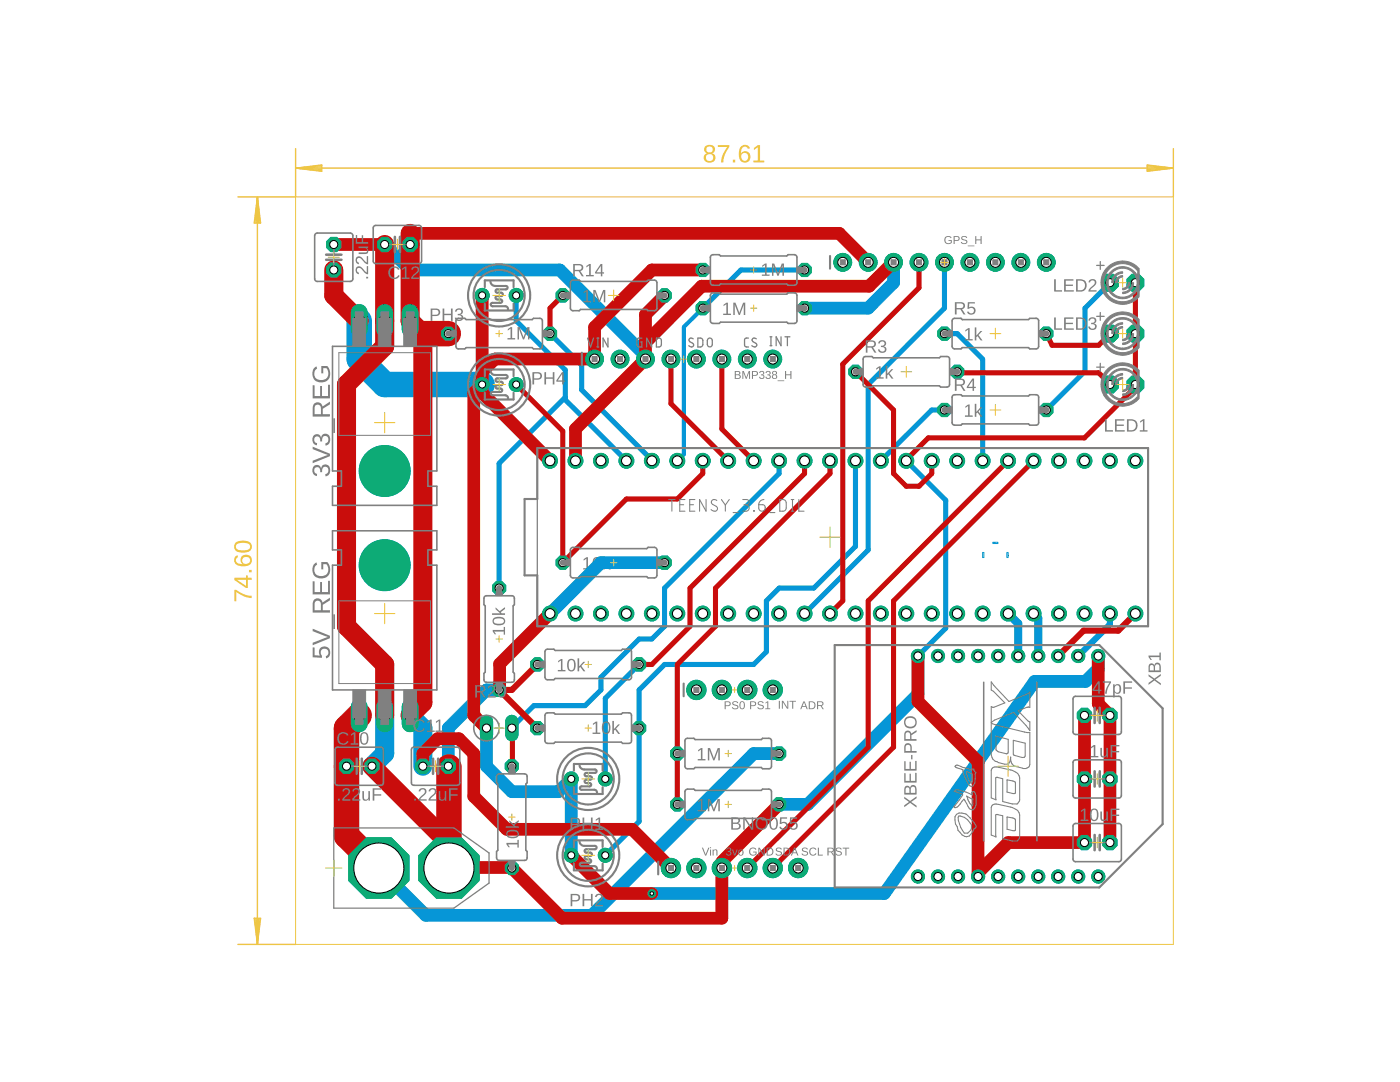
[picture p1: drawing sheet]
<svg xmlns="http://www.w3.org/2000/svg" width="279mm" height="216mm" viewBox="0 0 279 216" stroke-linecap="round" stroke-linejoin="round" font-family="sans-serif">
<path d="M116.5 111.6l.6-.4h.2v2.2h.6v.2h-1.5v-.2h.6v-1.9l-.5 .4zM118.6 111.3a.92 .92 0 0 1 1.1 .1 .92 .92 0 0 1 .3 1 .9 .9 0 0 1-.4 1.1 .9 .9 0 0 1-1.1-.1l-.2-.6v-.8zM118.8 111.5a1.67 1.67 0 0 0 .1 1.9h.2a1.13 1.13 0 0 0 .5-1.6l-.3-.4zM120.3 111h.4v1.7l.8-.9h.4l-.8 .8 .8 1h-.4l-.6-.8-.2 .2v.6h-.4z" fill="#808080"/>
<g fill="#0696d7" stroke="#0696d7" stroke-width=".2">
<path d="M198.1 108.2h1.1v.3h-1.1z"/>
<path d="M196.1 110.2h.3v1.1h-.3z"/>
<path d="M200.9 110.2h.3v1.1h-.3z"/>
</g>
<g fill="#0696d7" stroke="#0696d7" stroke-width=".2">
<circle cx="76.8" cy="94" r="5.1"/>
<circle cx="76.8" cy="112.8" r="5.1"/>
</g>
<path d="M76.8 142.7v7.7l-2.6 2.5M81.9 142.7l2.5 2.6v7.6" fill="none" stroke="#0696d7" stroke-width="3.8"/>
<g fill="none" stroke="#0696d7" stroke-width="1">
<path d="M103 58.9v5.1l9.8 9.8v6l12.2 12.1M160.6 53.9h-12.7l-7.6 7.6M188.5 52.3v9.2l-15.2 15.2v33l-12.7 12.7M221.5 56.4l-5 5.1v12.6l-7.7 7.7M109.8 66.6l6.3 6.3v4.9l14 14v.1M112.8 79.3l-13.2 13.2v24.8M128.8 71v.6M188.5 66.6h2.5l5.1 5v20.3M155.5 91.9v2.6l-22.9 22.8v7.7l-2.5 2.5h-2.5l-7.7 7.6v2.6l-3.1 3.1h-10.3l-4.3 4.5M170.7 91.9v17.1l-8.3 8.3h-6.9l-2.5 2.6v10.1l-2.6 2.6h-17.8l-5 5.1v26.2l-6.8 6.8M180.9 91.9l7.8 7.9v25.5l-5.5 5.6M188.5 81.8h-2.6l-10.1 10.1"/>
<path d="M127.6 132.6l-6.8 6.7v16.1"/>
</g>
<path d="M76.8 48.8l5.1 5.1h29.8l17.1 17.1M178.3 52.3v4.1l-5 5.1h-12.7M132.6 112.3h-12.7l-10.1 10.1M99.6 137.7h-2.5l-7.6 7.6v7.6M183.2 130.9v7.6l-22 22h-5.7M219.2 130.9v2.5l-2.6 2.6h-10.1l-30 42.3h-46.4M97.1 145.3v7.6l5.1 5.1h9.3l2.5-2.6v15.3M155.5 150.4h-5.1l-32.3 32.2h-33.1l-9.4-9.4" fill="none" stroke="#0696d7" stroke-width="2.5"/>
<path d="M71.7 64v7.6l5.1 5.1h19.4" fill="none" stroke="#0696d7" stroke-width="5.1"/>
<path d="M221.5 122.4v2.2l-6.3 6.3" fill="none" stroke="#0696d7" stroke-width="1.2"/>
<path d="M201.2 122.4l2 2v6.5M206.3 122.4l.9 .9v7.6" fill="none" stroke="#0696d7" stroke-width="1.6"/>
<path d="M140.3 61.5l-3.8 3.7v25.4l-1.3 1.3" fill="none" stroke="#0696d7" stroke-width=".83"/>
<path d="M81.9 62.4v3.3" fill="none" stroke="#0dab76" stroke-width="3.4"/>
<circle cx="81.9" cy="64" r="1.12" fill="#fff" stroke="#000" stroke-width=".2"/>
<path d="M76.8 62.4v3.3" fill="none" stroke="#0dab76" stroke-width="3.4"/>
<circle cx="76.8" cy="64" r="1.12" fill="#fff" stroke="#000" stroke-width=".2"/>
<path d="M71.7 62.4v3.3" fill="none" stroke="#0dab76" stroke-width="3.4"/>
<circle cx="71.7" cy="64" r="1.12" fill="#fff" stroke="#000" stroke-width=".2"/>
<path d="M71.7 141.1v3.3" fill="none" stroke="#0dab76" stroke-width="3.4"/>
<circle cx="71.7" cy="142.7" r="1.12" fill="#fff" stroke="#000" stroke-width=".2"/>
<path d="M76.8 141.1v3.3" fill="none" stroke="#0dab76" stroke-width="3.4"/>
<circle cx="76.8" cy="142.7" r="1.12" fill="#fff" stroke="#000" stroke-width=".2"/>
<path d="M81.9 141.1v3.3" fill="none" stroke="#0dab76" stroke-width="3.4"/>
<circle cx="81.9" cy="142.7" r="1.12" fill="#fff" stroke="#000" stroke-width=".2"/>
<circle cx="69.2" cy="152.9" r="1.54" fill="#0dab76" stroke="#0dab76" stroke-width=".2"/>
<circle cx="69.2" cy="152.9" r=".8" fill="#fff" stroke="#000" stroke-width=".2"/>
<circle cx="74.2" cy="152.9" r="1.54" fill="#0dab76" stroke="#0dab76" stroke-width=".2"/>
<circle cx="74.2" cy="152.9" r=".8" fill="#fff" stroke="#000" stroke-width=".2"/>
<circle cx="84.4" cy="152.9" r="1.54" fill="#0dab76" stroke="#0dab76" stroke-width=".2"/>
<circle cx="84.4" cy="152.9" r=".8" fill="#fff" stroke="#000" stroke-width=".2"/>
<circle cx="89.5" cy="152.9" r="1.54" fill="#0dab76" stroke="#0dab76" stroke-width=".2"/>
<circle cx="89.5" cy="152.9" r=".8" fill="#fff" stroke="#000" stroke-width=".2"/>
<circle cx="81.9" cy="48.8" r="1.54" fill="#0dab76" stroke="#0dab76" stroke-width=".2"/>
<circle cx="81.9" cy="48.8" r=".8" fill="#fff" stroke="#000" stroke-width=".2"/>
<circle cx="76.8" cy="48.8" r="1.54" fill="#0dab76" stroke="#0dab76" stroke-width=".2"/>
<circle cx="76.8" cy="48.8" r=".8" fill="#fff" stroke="#000" stroke-width=".2"/>
<circle cx="66.6" cy="53.9" r="1.54" fill="#0dab76" stroke="#0dab76" stroke-width=".2"/>
<circle cx="66.6" cy="53.9" r=".8" fill="#fff" stroke="#000" stroke-width=".2"/>
<circle cx="66.6" cy="48.8" r="1.54" fill="#0dab76" stroke="#0dab76" stroke-width=".2"/>
<circle cx="66.6" cy="48.8" r=".8" fill="#fff" stroke="#000" stroke-width=".2"/>
<circle cx="114" cy="155.4" r="1.4" fill="#0dab76" stroke="#0dab76" stroke-width=".2"/>
<circle cx="114" cy="155.4" r=".7" fill="#fff" stroke="#000" stroke-width=".2"/>
<circle cx="120.8" cy="155.4" r="1.4" fill="#0dab76" stroke="#0dab76" stroke-width=".2"/>
<circle cx="120.8" cy="155.4" r=".7" fill="#fff" stroke="#000" stroke-width=".2"/>
<circle cx="114" cy="170.7" r="1.4" fill="#0dab76" stroke="#0dab76" stroke-width=".2"/>
<circle cx="114" cy="170.7" r=".7" fill="#fff" stroke="#000" stroke-width=".2"/>
<circle cx="120.8" cy="170.7" r="1.4" fill="#0dab76" stroke="#0dab76" stroke-width=".2"/>
<circle cx="120.8" cy="170.7" r=".7" fill="#fff" stroke="#000" stroke-width=".2"/>
<circle cx="96.2" cy="58.9" r="1.4" fill="#0dab76" stroke="#0dab76" stroke-width=".2"/>
<circle cx="96.2" cy="58.9" r=".7" fill="#fff" stroke="#000" stroke-width=".2"/>
<circle cx="103" cy="58.9" r="1.4" fill="#0dab76" stroke="#0dab76" stroke-width=".2"/>
<circle cx="103" cy="58.9" r=".7" fill="#fff" stroke="#000" stroke-width=".2"/>
<circle cx="96.2" cy="76.7" r="1.4" fill="#0dab76" stroke="#0dab76" stroke-width=".2"/>
<circle cx="96.2" cy="76.7" r=".7" fill="#fff" stroke="#000" stroke-width=".2"/>
<circle cx="103" cy="76.7" r="1.4" fill="#0dab76" stroke="#0dab76" stroke-width=".2"/>
<circle cx="103" cy="76.7" r=".7" fill="#fff" stroke="#000" stroke-width=".2"/>
<path d="M97.1 144v2.6" fill="none" stroke="#0dab76" stroke-width="2.6"/>
<circle cx="97.1" cy="145.3" r=".8" fill="#fff" stroke="#000" stroke-width=".2"/>
<path d="M102.2 144v2.6" fill="none" stroke="#0dab76" stroke-width="2.6"/>
<circle cx="102.2" cy="145.3" r=".8" fill="#fff" stroke="#000" stroke-width=".2"/>
<circle cx="219.2" cy="130.9" r="1.31" fill="#0dab76" stroke="#0dab76" stroke-width=".2"/>
<circle cx="219.2" cy="130.9" r=".8" fill="#fff" stroke="#000" stroke-width=".2"/>
<circle cx="215.2" cy="130.9" r="1.31" fill="#0dab76" stroke="#0dab76" stroke-width=".2"/>
<circle cx="215.2" cy="130.9" r=".8" fill="#fff" stroke="#000" stroke-width=".2"/>
<circle cx="211.2" cy="130.9" r="1.31" fill="#0dab76" stroke="#0dab76" stroke-width=".2"/>
<circle cx="211.2" cy="130.9" r=".8" fill="#fff" stroke="#000" stroke-width=".2"/>
<circle cx="207.2" cy="130.9" r="1.31" fill="#0dab76" stroke="#0dab76" stroke-width=".2"/>
<circle cx="207.2" cy="130.9" r=".8" fill="#fff" stroke="#000" stroke-width=".2"/>
<circle cx="203.2" cy="130.9" r="1.31" fill="#0dab76" stroke="#0dab76" stroke-width=".2"/>
<circle cx="203.2" cy="130.9" r=".8" fill="#fff" stroke="#000" stroke-width=".2"/>
<circle cx="199.2" cy="130.9" r="1.31" fill="#0dab76" stroke="#0dab76" stroke-width=".2"/>
<circle cx="199.2" cy="130.9" r=".8" fill="#fff" stroke="#000" stroke-width=".2"/>
<circle cx="195.2" cy="130.9" r="1.31" fill="#0dab76" stroke="#0dab76" stroke-width=".2"/>
<circle cx="195.2" cy="130.9" r=".8" fill="#fff" stroke="#000" stroke-width=".2"/>
<circle cx="191.2" cy="130.9" r="1.31" fill="#0dab76" stroke="#0dab76" stroke-width=".2"/>
<circle cx="191.2" cy="130.9" r=".8" fill="#fff" stroke="#000" stroke-width=".2"/>
<circle cx="187.2" cy="130.9" r="1.31" fill="#0dab76" stroke="#0dab76" stroke-width=".2"/>
<circle cx="187.2" cy="130.9" r=".8" fill="#fff" stroke="#000" stroke-width=".2"/>
<circle cx="183.2" cy="130.9" r="1.31" fill="#0dab76" stroke="#0dab76" stroke-width=".2"/>
<circle cx="183.2" cy="130.9" r=".8" fill="#fff" stroke="#000" stroke-width=".2"/>
<circle cx="183.2" cy="174.9" r="1.31" fill="#0dab76" stroke="#0dab76" stroke-width=".2"/>
<circle cx="183.2" cy="174.9" r=".8" fill="#fff" stroke="#000" stroke-width=".2"/>
<circle cx="187.2" cy="174.9" r="1.31" fill="#0dab76" stroke="#0dab76" stroke-width=".2"/>
<circle cx="187.2" cy="174.9" r=".8" fill="#fff" stroke="#000" stroke-width=".2"/>
<circle cx="191.2" cy="174.9" r="1.31" fill="#0dab76" stroke="#0dab76" stroke-width=".2"/>
<circle cx="191.2" cy="174.9" r=".8" fill="#fff" stroke="#000" stroke-width=".2"/>
<circle cx="195.2" cy="174.9" r="1.31" fill="#0dab76" stroke="#0dab76" stroke-width=".2"/>
<circle cx="195.2" cy="174.9" r=".8" fill="#fff" stroke="#000" stroke-width=".2"/>
<circle cx="199.2" cy="174.9" r="1.31" fill="#0dab76" stroke="#0dab76" stroke-width=".2"/>
<circle cx="199.2" cy="174.9" r=".8" fill="#fff" stroke="#000" stroke-width=".2"/>
<circle cx="203.2" cy="174.9" r="1.31" fill="#0dab76" stroke="#0dab76" stroke-width=".2"/>
<circle cx="203.2" cy="174.9" r=".8" fill="#fff" stroke="#000" stroke-width=".2"/>
<circle cx="207.2" cy="174.9" r="1.31" fill="#0dab76" stroke="#0dab76" stroke-width=".2"/>
<circle cx="207.2" cy="174.9" r=".8" fill="#fff" stroke="#000" stroke-width=".2"/>
<circle cx="211.2" cy="174.9" r="1.31" fill="#0dab76" stroke="#0dab76" stroke-width=".2"/>
<circle cx="211.2" cy="174.9" r=".8" fill="#fff" stroke="#000" stroke-width=".2"/>
<circle cx="215.2" cy="174.9" r="1.31" fill="#0dab76" stroke="#0dab76" stroke-width=".2"/>
<circle cx="215.2" cy="174.9" r=".8" fill="#fff" stroke="#000" stroke-width=".2"/>
<circle cx="219.2" cy="174.9" r="1.31" fill="#0dab76" stroke="#0dab76" stroke-width=".2"/>
<circle cx="219.2" cy="174.9" r=".8" fill="#fff" stroke="#000" stroke-width=".2"/>
<circle cx="133.9" cy="173.2" r="1.93" fill="#0dab76" stroke="#0dab76" stroke-width=".2"/>
<circle cx="133.9" cy="173.2" r=".99" fill="#fff" stroke="#000" stroke-width=".2"/>
<circle cx="139" cy="173.2" r="1.93" fill="#0dab76" stroke="#0dab76" stroke-width=".2"/>
<circle cx="139" cy="173.2" r=".99" fill="#fff" stroke="#000" stroke-width=".2"/>
<circle cx="144.1" cy="173.2" r="1.93" fill="#0dab76" stroke="#0dab76" stroke-width=".2"/>
<circle cx="144.1" cy="173.2" r=".99" fill="#fff" stroke="#000" stroke-width=".2"/>
<circle cx="149.1" cy="173.2" r="1.93" fill="#0dab76" stroke="#0dab76" stroke-width=".2"/>
<circle cx="149.1" cy="173.2" r=".99" fill="#fff" stroke="#000" stroke-width=".2"/>
<circle cx="154.2" cy="173.2" r="1.93" fill="#0dab76" stroke="#0dab76" stroke-width=".2"/>
<circle cx="154.2" cy="173.2" r=".99" fill="#fff" stroke="#000" stroke-width=".2"/>
<circle cx="159.3" cy="173.2" r="1.93" fill="#0dab76" stroke="#0dab76" stroke-width=".2"/>
<circle cx="159.3" cy="173.2" r=".99" fill="#fff" stroke="#000" stroke-width=".2"/>
<circle cx="139" cy="137.7" r="1.93" fill="#0dab76" stroke="#0dab76" stroke-width=".2"/>
<circle cx="139" cy="137.7" r=".99" fill="#fff" stroke="#000" stroke-width=".2"/>
<circle cx="144.1" cy="137.7" r="1.93" fill="#0dab76" stroke="#0dab76" stroke-width=".2"/>
<circle cx="144.1" cy="137.7" r=".99" fill="#fff" stroke="#000" stroke-width=".2"/>
<circle cx="149.1" cy="137.7" r="1.93" fill="#0dab76" stroke="#0dab76" stroke-width=".2"/>
<circle cx="149.1" cy="137.7" r=".99" fill="#fff" stroke="#000" stroke-width=".2"/>
<circle cx="154.2" cy="137.7" r="1.93" fill="#0dab76" stroke="#0dab76" stroke-width=".2"/>
<circle cx="154.2" cy="137.7" r=".99" fill="#fff" stroke="#000" stroke-width=".2"/>
<circle cx="118.7" cy="71.6" r="1.78" fill="#0dab76" stroke="#0dab76" stroke-width=".2"/>
<circle cx="118.7" cy="71.6" r=".99" fill="#fff" stroke="#000" stroke-width=".2"/>
<circle cx="123.7" cy="71.6" r="1.78" fill="#0dab76" stroke="#0dab76" stroke-width=".2"/>
<circle cx="123.7" cy="71.6" r=".99" fill="#fff" stroke="#000" stroke-width=".2"/>
<circle cx="128.8" cy="71.6" r="1.78" fill="#0dab76" stroke="#0dab76" stroke-width=".2"/>
<circle cx="128.8" cy="71.6" r=".99" fill="#fff" stroke="#000" stroke-width=".2"/>
<circle cx="133.9" cy="71.6" r="1.78" fill="#0dab76" stroke="#0dab76" stroke-width=".2"/>
<circle cx="133.9" cy="71.6" r=".99" fill="#fff" stroke="#000" stroke-width=".2"/>
<circle cx="139" cy="71.6" r="1.78" fill="#0dab76" stroke="#0dab76" stroke-width=".2"/>
<circle cx="139" cy="71.6" r=".99" fill="#fff" stroke="#000" stroke-width=".2"/>
<circle cx="144.1" cy="71.6" r="1.78" fill="#0dab76" stroke="#0dab76" stroke-width=".2"/>
<circle cx="144.1" cy="71.6" r=".99" fill="#fff" stroke="#000" stroke-width=".2"/>
<circle cx="149.1" cy="71.6" r="1.78" fill="#0dab76" stroke="#0dab76" stroke-width=".2"/>
<circle cx="149.1" cy="71.6" r=".99" fill="#fff" stroke="#000" stroke-width=".2"/>
<circle cx="154.2" cy="71.6" r="1.78" fill="#0dab76" stroke="#0dab76" stroke-width=".2"/>
<circle cx="154.2" cy="71.6" r=".99" fill="#fff" stroke="#000" stroke-width=".2"/>
<circle cx="168.2" cy="52.3" r="1.78" fill="#0dab76" stroke="#0dab76" stroke-width=".2"/>
<circle cx="168.2" cy="52.3" r=".99" fill="#fff" stroke="#000" stroke-width=".2"/>
<circle cx="173.3" cy="52.3" r="1.78" fill="#0dab76" stroke="#0dab76" stroke-width=".2"/>
<circle cx="173.3" cy="52.3" r=".99" fill="#fff" stroke="#000" stroke-width=".2"/>
<circle cx="178.3" cy="52.3" r="1.78" fill="#0dab76" stroke="#0dab76" stroke-width=".2"/>
<circle cx="178.3" cy="52.3" r=".99" fill="#fff" stroke="#000" stroke-width=".2"/>
<circle cx="183.4" cy="52.3" r="1.78" fill="#0dab76" stroke="#0dab76" stroke-width=".2"/>
<circle cx="183.4" cy="52.3" r=".99" fill="#fff" stroke="#000" stroke-width=".2"/>
<circle cx="188.5" cy="52.3" r="1.78" fill="#0dab76" stroke="#0dab76" stroke-width=".2"/>
<circle cx="188.5" cy="52.3" r=".99" fill="#fff" stroke="#000" stroke-width=".2"/>
<circle cx="193.6" cy="52.3" r="1.78" fill="#0dab76" stroke="#0dab76" stroke-width=".2"/>
<circle cx="193.6" cy="52.3" r=".99" fill="#fff" stroke="#000" stroke-width=".2"/>
<circle cx="198.6" cy="52.3" r="1.78" fill="#0dab76" stroke="#0dab76" stroke-width=".2"/>
<circle cx="198.6" cy="52.3" r=".99" fill="#fff" stroke="#000" stroke-width=".2"/>
<circle cx="203.7" cy="52.3" r="1.78" fill="#0dab76" stroke="#0dab76" stroke-width=".2"/>
<circle cx="203.7" cy="52.3" r=".99" fill="#fff" stroke="#000" stroke-width=".2"/>
<circle cx="208.8" cy="52.3" r="1.78" fill="#0dab76" stroke="#0dab76" stroke-width=".2"/>
<circle cx="208.8" cy="52.3" r=".99" fill="#fff" stroke="#000" stroke-width=".2"/>
<circle cx="170.7" cy="74.2" r="1.42" fill="#0dab76" stroke="#0dab76" stroke-width=".2"/>
<circle cx="170.7" cy="74.2" r=".8" fill="#fff" stroke="#000" stroke-width=".2"/>
<circle cx="191" cy="74.2" r="1.42" fill="#0dab76" stroke="#0dab76" stroke-width=".2"/>
<circle cx="191" cy="74.2" r=".8" fill="#fff" stroke="#000" stroke-width=".2"/>
<circle cx="188.5" cy="81.8" r="1.42" fill="#0dab76" stroke="#0dab76" stroke-width=".2"/>
<circle cx="188.5" cy="81.8" r=".8" fill="#fff" stroke="#000" stroke-width=".2"/>
<circle cx="208.8" cy="81.8" r="1.42" fill="#0dab76" stroke="#0dab76" stroke-width=".2"/>
<circle cx="208.8" cy="81.8" r=".8" fill="#fff" stroke="#000" stroke-width=".2"/>
<circle cx="221.5" cy="76.7" r="1.81" fill="#0dab76" stroke="#0dab76" stroke-width=".2"/>
<circle cx="221.5" cy="76.7" r=".8" fill="#fff" stroke="#000" stroke-width=".2"/>
<circle cx="226.6" cy="76.7" r="1.81" fill="#0dab76" stroke="#0dab76" stroke-width=".2"/>
<circle cx="226.6" cy="76.7" r=".8" fill="#fff" stroke="#000" stroke-width=".2"/>
<circle cx="221.5" cy="56.4" r="1.81" fill="#0dab76" stroke="#0dab76" stroke-width=".2"/>
<circle cx="221.5" cy="56.4" r=".8" fill="#fff" stroke="#000" stroke-width=".2"/>
<circle cx="226.6" cy="56.4" r="1.81" fill="#0dab76" stroke="#0dab76" stroke-width=".2"/>
<circle cx="226.6" cy="56.4" r=".8" fill="#fff" stroke="#000" stroke-width=".2"/>
<circle cx="221.5" cy="66.6" r="1.81" fill="#0dab76" stroke="#0dab76" stroke-width=".2"/>
<circle cx="221.5" cy="66.6" r=".8" fill="#fff" stroke="#000" stroke-width=".2"/>
<circle cx="226.6" cy="66.6" r="1.81" fill="#0dab76" stroke="#0dab76" stroke-width=".2"/>
<circle cx="226.6" cy="66.6" r=".8" fill="#fff" stroke="#000" stroke-width=".2"/>
<circle cx="188.5" cy="66.6" r="1.42" fill="#0dab76" stroke="#0dab76" stroke-width=".2"/>
<circle cx="188.5" cy="66.6" r=".8" fill="#fff" stroke="#000" stroke-width=".2"/>
<circle cx="208.8" cy="66.6" r="1.42" fill="#0dab76" stroke="#0dab76" stroke-width=".2"/>
<circle cx="208.8" cy="66.6" r=".8" fill="#fff" stroke="#000" stroke-width=".2"/>
<circle cx="135.2" cy="150.4" r="1.42" fill="#0dab76" stroke="#0dab76" stroke-width=".2"/>
<circle cx="135.2" cy="150.4" r=".8" fill="#fff" stroke="#000" stroke-width=".2"/>
<circle cx="155.5" cy="150.4" r="1.42" fill="#0dab76" stroke="#0dab76" stroke-width=".2"/>
<circle cx="155.5" cy="150.4" r=".8" fill="#fff" stroke="#000" stroke-width=".2"/>
<circle cx="135.2" cy="160.5" r="1.42" fill="#0dab76" stroke="#0dab76" stroke-width=".2"/>
<circle cx="135.2" cy="160.5" r=".8" fill="#fff" stroke="#000" stroke-width=".2"/>
<circle cx="155.5" cy="160.5" r="1.42" fill="#0dab76" stroke="#0dab76" stroke-width=".2"/>
<circle cx="155.5" cy="160.5" r=".8" fill="#fff" stroke="#000" stroke-width=".2"/>
<circle cx="75.6" cy="173.2" r="6.5" fill="#0dab76" stroke="#0dab76" stroke-width=".2"/>
<circle cx="75.6" cy="173.2" r="5" fill="#fff" stroke="#000" stroke-width=".2"/>
<circle cx="89.6" cy="173.2" r="6.5" fill="#0dab76" stroke="#0dab76" stroke-width=".2"/>
<circle cx="89.6" cy="173.2" r="5" fill="#fff" stroke="#000" stroke-width=".2"/>
<circle cx="127.6" cy="145.3" r="1.42" fill="#0dab76" stroke="#0dab76" stroke-width=".2"/>
<circle cx="127.6" cy="145.3" r=".8" fill="#fff" stroke="#000" stroke-width=".2"/>
<circle cx="107.2" cy="145.3" r="1.42" fill="#0dab76" stroke="#0dab76" stroke-width=".2"/>
<circle cx="107.2" cy="145.3" r=".8" fill="#fff" stroke="#000" stroke-width=".2"/>
<circle cx="107.2" cy="132.6" r="1.42" fill="#0dab76" stroke="#0dab76" stroke-width=".2"/>
<circle cx="107.2" cy="132.6" r=".8" fill="#fff" stroke="#000" stroke-width=".2"/>
<circle cx="127.6" cy="132.6" r="1.42" fill="#0dab76" stroke="#0dab76" stroke-width=".2"/>
<circle cx="127.6" cy="132.6" r=".8" fill="#fff" stroke="#000" stroke-width=".2"/>
<circle cx="99.6" cy="117.3" r="1.42" fill="#0dab76" stroke="#0dab76" stroke-width=".2"/>
<circle cx="99.6" cy="117.3" r=".8" fill="#fff" stroke="#000" stroke-width=".2"/>
<circle cx="99.6" cy="137.7" r="1.42" fill="#0dab76" stroke="#0dab76" stroke-width=".2"/>
<circle cx="99.6" cy="137.7" r=".8" fill="#fff" stroke="#000" stroke-width=".2"/>
<circle cx="112.3" cy="112.3" r="1.42" fill="#0dab76" stroke="#0dab76" stroke-width=".2"/>
<circle cx="112.3" cy="112.3" r=".8" fill="#fff" stroke="#000" stroke-width=".2"/>
<circle cx="132.6" cy="112.3" r="1.42" fill="#0dab76" stroke="#0dab76" stroke-width=".2"/>
<circle cx="132.6" cy="112.3" r=".8" fill="#fff" stroke="#000" stroke-width=".2"/>
<circle cx="102.2" cy="173.2" r="1.42" fill="#0dab76" stroke="#0dab76" stroke-width=".2"/>
<circle cx="102.2" cy="173.2" r=".8" fill="#fff" stroke="#000" stroke-width=".2"/>
<circle cx="102.2" cy="152.9" r="1.42" fill="#0dab76" stroke="#0dab76" stroke-width=".2"/>
<circle cx="102.2" cy="152.9" r=".8" fill="#fff" stroke="#000" stroke-width=".2"/>
<circle cx="109.8" cy="122.4" r="1.48" fill="#0dab76" stroke="#0dab76" stroke-width=".2"/>
<circle cx="109.8" cy="122.4" r=".97" fill="#fff" stroke="#000" stroke-width=".2"/>
<circle cx="114.9" cy="122.4" r="1.48" fill="#0dab76" stroke="#0dab76" stroke-width=".2"/>
<circle cx="114.9" cy="122.4" r=".97" fill="#fff" stroke="#000" stroke-width=".2"/>
<circle cx="119.9" cy="122.4" r="1.48" fill="#0dab76" stroke="#0dab76" stroke-width=".2"/>
<circle cx="119.9" cy="122.4" r=".97" fill="#fff" stroke="#000" stroke-width=".2"/>
<circle cx="125" cy="122.4" r="1.48" fill="#0dab76" stroke="#0dab76" stroke-width=".2"/>
<circle cx="125" cy="122.4" r=".97" fill="#fff" stroke="#000" stroke-width=".2"/>
<circle cx="130.1" cy="122.4" r="1.48" fill="#0dab76" stroke="#0dab76" stroke-width=".2"/>
<circle cx="130.1" cy="122.4" r=".97" fill="#fff" stroke="#000" stroke-width=".2"/>
<circle cx="135.2" cy="122.4" r="1.48" fill="#0dab76" stroke="#0dab76" stroke-width=".2"/>
<circle cx="135.2" cy="122.4" r=".97" fill="#fff" stroke="#000" stroke-width=".2"/>
<circle cx="140.3" cy="122.4" r="1.48" fill="#0dab76" stroke="#0dab76" stroke-width=".2"/>
<circle cx="140.3" cy="122.4" r=".97" fill="#fff" stroke="#000" stroke-width=".2"/>
<circle cx="145.3" cy="122.4" r="1.48" fill="#0dab76" stroke="#0dab76" stroke-width=".2"/>
<circle cx="145.3" cy="122.4" r=".97" fill="#fff" stroke="#000" stroke-width=".2"/>
<circle cx="150.4" cy="122.4" r="1.48" fill="#0dab76" stroke="#0dab76" stroke-width=".2"/>
<circle cx="150.4" cy="122.4" r=".97" fill="#fff" stroke="#000" stroke-width=".2"/>
<circle cx="155.5" cy="122.4" r="1.48" fill="#0dab76" stroke="#0dab76" stroke-width=".2"/>
<circle cx="155.5" cy="122.4" r=".97" fill="#fff" stroke="#000" stroke-width=".2"/>
<circle cx="160.6" cy="122.4" r="1.48" fill="#0dab76" stroke="#0dab76" stroke-width=".2"/>
<circle cx="160.6" cy="122.4" r=".97" fill="#fff" stroke="#000" stroke-width=".2"/>
<circle cx="165.7" cy="122.4" r="1.48" fill="#0dab76" stroke="#0dab76" stroke-width=".2"/>
<circle cx="165.7" cy="122.4" r=".97" fill="#fff" stroke="#000" stroke-width=".2"/>
<circle cx="170.7" cy="122.4" r="1.48" fill="#0dab76" stroke="#0dab76" stroke-width=".2"/>
<circle cx="170.7" cy="122.4" r=".97" fill="#fff" stroke="#000" stroke-width=".2"/>
<circle cx="175.8" cy="122.4" r="1.48" fill="#0dab76" stroke="#0dab76" stroke-width=".2"/>
<circle cx="175.8" cy="122.4" r=".97" fill="#fff" stroke="#000" stroke-width=".2"/>
<circle cx="185.9" cy="122.4" r="1.48" fill="#0dab76" stroke="#0dab76" stroke-width=".2"/>
<circle cx="185.9" cy="122.4" r=".97" fill="#fff" stroke="#000" stroke-width=".2"/>
<circle cx="191" cy="122.4" r="1.48" fill="#0dab76" stroke="#0dab76" stroke-width=".2"/>
<circle cx="191" cy="122.4" r=".97" fill="#fff" stroke="#000" stroke-width=".2"/>
<circle cx="196.1" cy="122.4" r="1.48" fill="#0dab76" stroke="#0dab76" stroke-width=".2"/>
<circle cx="196.1" cy="122.4" r=".97" fill="#fff" stroke="#000" stroke-width=".2"/>
<circle cx="201.2" cy="122.4" r="1.48" fill="#0dab76" stroke="#0dab76" stroke-width=".2"/>
<circle cx="201.2" cy="122.4" r=".97" fill="#fff" stroke="#000" stroke-width=".2"/>
<circle cx="175.8" cy="91.9" r="1.48" fill="#0dab76" stroke="#0dab76" stroke-width=".2"/>
<circle cx="175.8" cy="91.9" r=".97" fill="#fff" stroke="#000" stroke-width=".2"/>
<circle cx="170.7" cy="91.9" r="1.48" fill="#0dab76" stroke="#0dab76" stroke-width=".2"/>
<circle cx="170.7" cy="91.9" r=".97" fill="#fff" stroke="#000" stroke-width=".2"/>
<circle cx="165.7" cy="91.9" r="1.48" fill="#0dab76" stroke="#0dab76" stroke-width=".2"/>
<circle cx="165.7" cy="91.9" r=".97" fill="#fff" stroke="#000" stroke-width=".2"/>
<circle cx="160.6" cy="91.9" r="1.48" fill="#0dab76" stroke="#0dab76" stroke-width=".2"/>
<circle cx="160.6" cy="91.9" r=".97" fill="#fff" stroke="#000" stroke-width=".2"/>
<circle cx="155.5" cy="91.9" r="1.48" fill="#0dab76" stroke="#0dab76" stroke-width=".2"/>
<circle cx="155.5" cy="91.9" r=".97" fill="#fff" stroke="#000" stroke-width=".2"/>
<circle cx="150.4" cy="91.9" r="1.48" fill="#0dab76" stroke="#0dab76" stroke-width=".2"/>
<circle cx="150.4" cy="91.9" r=".97" fill="#fff" stroke="#000" stroke-width=".2"/>
<circle cx="145.3" cy="91.9" r="1.48" fill="#0dab76" stroke="#0dab76" stroke-width=".2"/>
<circle cx="145.3" cy="91.9" r=".97" fill="#fff" stroke="#000" stroke-width=".2"/>
<circle cx="140.3" cy="91.9" r="1.48" fill="#0dab76" stroke="#0dab76" stroke-width=".2"/>
<circle cx="140.3" cy="91.9" r=".97" fill="#fff" stroke="#000" stroke-width=".2"/>
<circle cx="135.2" cy="91.9" r="1.48" fill="#0dab76" stroke="#0dab76" stroke-width=".2"/>
<circle cx="135.2" cy="91.9" r=".97" fill="#fff" stroke="#000" stroke-width=".2"/>
<circle cx="130.1" cy="91.9" r="1.48" fill="#0dab76" stroke="#0dab76" stroke-width=".2"/>
<circle cx="130.1" cy="91.9" r=".97" fill="#fff" stroke="#000" stroke-width=".2"/>
<circle cx="125" cy="91.9" r="1.48" fill="#0dab76" stroke="#0dab76" stroke-width=".2"/>
<circle cx="125" cy="91.9" r=".97" fill="#fff" stroke="#000" stroke-width=".2"/>
<circle cx="119.9" cy="91.9" r="1.48" fill="#0dab76" stroke="#0dab76" stroke-width=".2"/>
<circle cx="119.9" cy="91.9" r=".97" fill="#fff" stroke="#000" stroke-width=".2"/>
<circle cx="114.9" cy="91.9" r="1.48" fill="#0dab76" stroke="#0dab76" stroke-width=".2"/>
<circle cx="114.9" cy="91.9" r=".97" fill="#fff" stroke="#000" stroke-width=".2"/>
<circle cx="109.8" cy="91.9" r="1.48" fill="#0dab76" stroke="#0dab76" stroke-width=".2"/>
<circle cx="109.8" cy="91.9" r=".97" fill="#fff" stroke="#000" stroke-width=".2"/>
<circle cx="180.9" cy="122.4" r="1.48" fill="#0dab76" stroke="#0dab76" stroke-width=".2"/>
<circle cx="180.9" cy="122.4" r=".97" fill="#fff" stroke="#000" stroke-width=".2"/>
<circle cx="201.2" cy="91.9" r="1.48" fill="#0dab76" stroke="#0dab76" stroke-width=".2"/>
<circle cx="201.2" cy="91.9" r=".97" fill="#fff" stroke="#000" stroke-width=".2"/>
<circle cx="196.1" cy="91.9" r="1.48" fill="#0dab76" stroke="#0dab76" stroke-width=".2"/>
<circle cx="196.1" cy="91.9" r=".97" fill="#fff" stroke="#000" stroke-width=".2"/>
<circle cx="191" cy="91.9" r="1.48" fill="#0dab76" stroke="#0dab76" stroke-width=".2"/>
<circle cx="191" cy="91.9" r=".97" fill="#fff" stroke="#000" stroke-width=".2"/>
<circle cx="185.9" cy="91.9" r="1.48" fill="#0dab76" stroke="#0dab76" stroke-width=".2"/>
<circle cx="185.9" cy="91.9" r=".97" fill="#fff" stroke="#000" stroke-width=".2"/>
<circle cx="180.9" cy="91.9" r="1.48" fill="#0dab76" stroke="#0dab76" stroke-width=".2"/>
<circle cx="180.9" cy="91.9" r=".97" fill="#fff" stroke="#000" stroke-width=".2"/>
<circle cx="206.3" cy="122.4" r="1.48" fill="#0dab76" stroke="#0dab76" stroke-width=".2"/>
<circle cx="206.3" cy="122.4" r=".97" fill="#fff" stroke="#000" stroke-width=".2"/>
<circle cx="211.3" cy="122.4" r="1.48" fill="#0dab76" stroke="#0dab76" stroke-width=".2"/>
<circle cx="211.3" cy="122.4" r=".97" fill="#fff" stroke="#000" stroke-width=".2"/>
<circle cx="216.4" cy="122.4" r="1.48" fill="#0dab76" stroke="#0dab76" stroke-width=".2"/>
<circle cx="216.4" cy="122.4" r=".97" fill="#fff" stroke="#000" stroke-width=".2"/>
<circle cx="221.5" cy="122.4" r="1.48" fill="#0dab76" stroke="#0dab76" stroke-width=".2"/>
<circle cx="221.5" cy="122.4" r=".97" fill="#fff" stroke="#000" stroke-width=".2"/>
<circle cx="226.6" cy="122.4" r="1.48" fill="#0dab76" stroke="#0dab76" stroke-width=".2"/>
<circle cx="226.6" cy="122.4" r=".97" fill="#fff" stroke="#000" stroke-width=".2"/>
<circle cx="226.6" cy="91.9" r="1.48" fill="#0dab76" stroke="#0dab76" stroke-width=".2"/>
<circle cx="226.6" cy="91.9" r=".97" fill="#fff" stroke="#000" stroke-width=".2"/>
<circle cx="206.3" cy="91.9" r="1.48" fill="#0dab76" stroke="#0dab76" stroke-width=".2"/>
<circle cx="206.3" cy="91.9" r=".97" fill="#fff" stroke="#000" stroke-width=".2"/>
<circle cx="211.3" cy="91.9" r="1.48" fill="#0dab76" stroke="#0dab76" stroke-width=".2"/>
<circle cx="211.3" cy="91.9" r=".97" fill="#fff" stroke="#000" stroke-width=".2"/>
<circle cx="216.4" cy="91.9" r="1.48" fill="#0dab76" stroke="#0dab76" stroke-width=".2"/>
<circle cx="216.4" cy="91.9" r=".97" fill="#fff" stroke="#000" stroke-width=".2"/>
<circle cx="221.5" cy="91.9" r="1.48" fill="#0dab76" stroke="#0dab76" stroke-width=".2"/>
<circle cx="221.5" cy="91.9" r=".97" fill="#fff" stroke="#000" stroke-width=".2"/>
<circle cx="221.5" cy="142.7" r="1.54" fill="#0dab76" stroke="#0dab76" stroke-width=".2"/>
<circle cx="221.5" cy="142.7" r=".8" fill="#fff" stroke="#000" stroke-width=".2"/>
<circle cx="216.4" cy="142.7" r="1.54" fill="#0dab76" stroke="#0dab76" stroke-width=".2"/>
<circle cx="216.4" cy="142.7" r=".8" fill="#fff" stroke="#000" stroke-width=".2"/>
<circle cx="221.5" cy="155.4" r="1.54" fill="#0dab76" stroke="#0dab76" stroke-width=".2"/>
<circle cx="221.5" cy="155.4" r=".8" fill="#fff" stroke="#000" stroke-width=".2"/>
<circle cx="216.4" cy="155.4" r="1.54" fill="#0dab76" stroke="#0dab76" stroke-width=".2"/>
<circle cx="216.4" cy="155.4" r=".8" fill="#fff" stroke="#000" stroke-width=".2"/>
<circle cx="221.5" cy="168.1" r="1.54" fill="#0dab76" stroke="#0dab76" stroke-width=".2"/>
<circle cx="221.5" cy="168.1" r=".8" fill="#fff" stroke="#000" stroke-width=".2"/>
<circle cx="216.4" cy="168.1" r="1.54" fill="#0dab76" stroke="#0dab76" stroke-width=".2"/>
<circle cx="216.4" cy="168.1" r=".8" fill="#fff" stroke="#000" stroke-width=".2"/>
<circle cx="160.6" cy="53.9" r="1.42" fill="#0dab76" stroke="#0dab76" stroke-width=".2"/>
<circle cx="160.6" cy="53.9" r=".8" fill="#fff" stroke="#000" stroke-width=".2"/>
<circle cx="140.3" cy="53.9" r="1.42" fill="#0dab76" stroke="#0dab76" stroke-width=".2"/>
<circle cx="140.3" cy="53.9" r=".8" fill="#fff" stroke="#000" stroke-width=".2"/>
<circle cx="140.3" cy="61.5" r="1.42" fill="#0dab76" stroke="#0dab76" stroke-width=".2"/>
<circle cx="140.3" cy="61.5" r=".8" fill="#fff" stroke="#000" stroke-width=".2"/>
<circle cx="160.6" cy="61.5" r="1.42" fill="#0dab76" stroke="#0dab76" stroke-width=".2"/>
<circle cx="160.6" cy="61.5" r=".8" fill="#fff" stroke="#000" stroke-width=".2"/>
<circle cx="109.8" cy="66.6" r="1.42" fill="#0dab76" stroke="#0dab76" stroke-width=".2"/>
<circle cx="109.8" cy="66.6" r=".8" fill="#fff" stroke="#000" stroke-width=".2"/>
<circle cx="89.5" cy="66.6" r="1.42" fill="#0dab76" stroke="#0dab76" stroke-width=".2"/>
<circle cx="89.5" cy="66.6" r=".8" fill="#fff" stroke="#000" stroke-width=".2"/>
<circle cx="112.3" cy="58.9" r="1.42" fill="#0dab76" stroke="#0dab76" stroke-width=".2"/>
<circle cx="112.3" cy="58.9" r=".8" fill="#fff" stroke="#000" stroke-width=".2"/>
<circle cx="132.6" cy="58.9" r="1.42" fill="#0dab76" stroke="#0dab76" stroke-width=".2"/>
<circle cx="132.6" cy="58.9" r=".8" fill="#fff" stroke="#000" stroke-width=".2"/>
<circle cx="130.1" cy="178.3" r=".76" fill="#0dab76" stroke="#0dab76" stroke-width=".2"/>
<circle cx="130.1" cy="178.3" r=".36" fill="#fff" stroke="#000" stroke-width=".2"/>
<path d="M66.6 53.9v5l5.1 5.1M76.8 48.8v20.3l-7.6 7.6v48.3l7.6 7.6v10.1M81.9 46.6v17.4l2.5 2.6v73.6l-2.5 2.5M74.2 152.9l15.4 15.4" fill="none" stroke="#c90d0c" stroke-width="3.8"/>
<path d="M84.4 66.6h5.1M71.7 142.7l-2.5 2.6v21.5l6.4 6.4M89.6 153v20.2l2.3-.1" fill="none" stroke="#c90d0c" stroke-width="5.1"/>
<g fill="none" stroke="#c90d0c" stroke-width="2.5">
<path d="M66.6 48.8h10.2M81.9 46.6h85.6l5.8 5.7M96.2 58.9v19.5l13.6 13.5M132.6 58.9l-3.8 3.9v8.8l-13.9 14v6.3M140.3 53.9h-10.2l-11.4 11.4v6.3M178.1 52.5l-4.6 4.6h-33.5l-11.2 11.2M96.2 76.7l-1.6 1.7v64.3l2.5 2.6M118.4 71.6h-19.6l-2.6 2.6M109.8 122.4l-10.1 10.1v5.1M183.2 130.9v9.1l12 12v22.9M219.2 130.9v9.5l2.3 2.3v25.4M84.4 152.9v-2.5l2.9-3h4.3l3 3v8.5l6.5 6.6h25.1l7.7 7.7"/>
<path d="M89.5 152.9l.1 .1M216.4 142.7v25.4h-15.2l-6 6M91.9 173.1h10.3M102.2 173.2l10 10h31.9v-10M114 170.7l7.6 7.6h8.5M155.5 160.5l-11.4 11.4"/>
</g>
<g fill="none" stroke="#c90d0c" stroke-width="1">
<path d="M112.3 58.9l-2.5 2.6v5.1M183.4 52.3v5.1l-15.2 15.3v47.2l-2.5 2.5M226.6 56.4v20.3h.5l-10.7 10.7h-31.1l-4.4 4.4v.1M103 76.7l9.3 9.3v26.3l12.7-12.7h10.2l5.1-5.1v-2.6M128.8 68.3v3.3M133.9 71.6v8.9l11.4 11.4M144.1 71.6v14l6.3 6.3M170.7 74.2l7.6 7.6v12.7l2.6 2.5h2.5l2.5-2.5v-2.6M191 74.2l.2 .2h28.1l2.2 2.3M208.8 66.6l1.2 2.3h9.3l2.2-2.3M160.6 91.9v2.6l-22.9 22.8v7.7l-7.6 7.6h-2.5M165.7 91.9v2.6l-22.9 22.8v7.7l-7.6 7.6v27.9"/>
<path d="M201.2 91.9l-27.9 28v29.2l-24.2 24.1M206.3 91.9l-28 28v29.2l-24.1 24.1M99.6 137.7l.1-.1v.2M102.2 145.3l.1 .1v7.4l-.1 .1M102.2 173.1v.1M144.1 171.9v1.3"/>
</g>
<path d="M178.3 52.3l-.2 .2M99.7 137.8l7.5 7.5M107.2 132.6l-5 5.1h-2.6M226.6 122.4l-3.4 3.4h-6.9l-5.1 5.1" fill="none" stroke="#c90d0c" stroke-width="1.2"/>
<path d="M195.2 174.1v.8" fill="none" stroke="#c90d0c" stroke-width="1.6"/>
<path d="M118.4 71.6h.3" fill="none" stroke="#c90d0c" stroke-width="2"/>
<path d="M81.9 62.4v3.3" fill="none" stroke="#0dab76" stroke-width="3.4"/>
<circle cx="81.9" cy="64" r="1.12" fill="#fff" stroke="#000" stroke-width=".2"/>
<path d="M76.8 62.4v3.3" fill="none" stroke="#0dab76" stroke-width="3.4"/>
<circle cx="76.8" cy="64" r="1.12" fill="#fff" stroke="#000" stroke-width=".2"/>
<path d="M71.7 62.4v3.3" fill="none" stroke="#0dab76" stroke-width="3.4"/>
<circle cx="71.7" cy="64" r="1.12" fill="#fff" stroke="#000" stroke-width=".2"/>
<path d="M71.7 141.1v3.3" fill="none" stroke="#0dab76" stroke-width="3.4"/>
<circle cx="71.7" cy="142.7" r="1.12" fill="#fff" stroke="#000" stroke-width=".2"/>
<path d="M76.8 141.1v3.3" fill="none" stroke="#0dab76" stroke-width="3.4"/>
<circle cx="76.8" cy="142.7" r="1.12" fill="#fff" stroke="#000" stroke-width=".2"/>
<path d="M81.9 141.1v3.3" fill="none" stroke="#0dab76" stroke-width="3.4"/>
<circle cx="81.9" cy="142.7" r="1.12" fill="#fff" stroke="#000" stroke-width=".2"/>
<circle cx="69.2" cy="152.9" r="1.54" fill="#0dab76" stroke="#0dab76" stroke-width=".2"/>
<circle cx="69.2" cy="152.9" r=".8" fill="#fff" stroke="#000" stroke-width=".2"/>
<circle cx="74.2" cy="152.9" r="1.54" fill="#0dab76" stroke="#0dab76" stroke-width=".2"/>
<circle cx="74.2" cy="152.9" r=".8" fill="#fff" stroke="#000" stroke-width=".2"/>
<circle cx="84.4" cy="152.9" r="1.54" fill="#0dab76" stroke="#0dab76" stroke-width=".2"/>
<circle cx="84.4" cy="152.9" r=".8" fill="#fff" stroke="#000" stroke-width=".2"/>
<circle cx="89.5" cy="152.9" r="1.54" fill="#0dab76" stroke="#0dab76" stroke-width=".2"/>
<circle cx="89.5" cy="152.9" r=".8" fill="#fff" stroke="#000" stroke-width=".2"/>
<circle cx="81.9" cy="48.8" r="1.54" fill="#0dab76" stroke="#0dab76" stroke-width=".2"/>
<circle cx="81.9" cy="48.8" r=".8" fill="#fff" stroke="#000" stroke-width=".2"/>
<circle cx="76.8" cy="48.8" r="1.54" fill="#0dab76" stroke="#0dab76" stroke-width=".2"/>
<circle cx="76.8" cy="48.8" r=".8" fill="#fff" stroke="#000" stroke-width=".2"/>
<circle cx="66.6" cy="53.9" r="1.54" fill="#0dab76" stroke="#0dab76" stroke-width=".2"/>
<circle cx="66.6" cy="53.9" r=".8" fill="#fff" stroke="#000" stroke-width=".2"/>
<circle cx="66.6" cy="48.8" r="1.54" fill="#0dab76" stroke="#0dab76" stroke-width=".2"/>
<circle cx="66.6" cy="48.8" r=".8" fill="#fff" stroke="#000" stroke-width=".2"/>
<circle cx="114" cy="155.4" r="1.4" fill="#0dab76" stroke="#0dab76" stroke-width=".2"/>
<circle cx="114" cy="155.4" r=".7" fill="#fff" stroke="#000" stroke-width=".2"/>
<circle cx="120.8" cy="155.4" r="1.4" fill="#0dab76" stroke="#0dab76" stroke-width=".2"/>
<circle cx="120.8" cy="155.4" r=".7" fill="#fff" stroke="#000" stroke-width=".2"/>
<circle cx="114" cy="170.7" r="1.4" fill="#0dab76" stroke="#0dab76" stroke-width=".2"/>
<circle cx="114" cy="170.7" r=".7" fill="#fff" stroke="#000" stroke-width=".2"/>
<circle cx="120.8" cy="170.7" r="1.4" fill="#0dab76" stroke="#0dab76" stroke-width=".2"/>
<circle cx="120.8" cy="170.7" r=".7" fill="#fff" stroke="#000" stroke-width=".2"/>
<circle cx="96.2" cy="58.9" r="1.4" fill="#0dab76" stroke="#0dab76" stroke-width=".2"/>
<circle cx="96.2" cy="58.9" r=".7" fill="#fff" stroke="#000" stroke-width=".2"/>
<circle cx="103" cy="58.9" r="1.4" fill="#0dab76" stroke="#0dab76" stroke-width=".2"/>
<circle cx="103" cy="58.9" r=".7" fill="#fff" stroke="#000" stroke-width=".2"/>
<circle cx="96.2" cy="76.7" r="1.4" fill="#0dab76" stroke="#0dab76" stroke-width=".2"/>
<circle cx="96.2" cy="76.7" r=".7" fill="#fff" stroke="#000" stroke-width=".2"/>
<circle cx="103" cy="76.7" r="1.4" fill="#0dab76" stroke="#0dab76" stroke-width=".2"/>
<circle cx="103" cy="76.7" r=".7" fill="#fff" stroke="#000" stroke-width=".2"/>
<path d="M97.1 144v2.6" fill="none" stroke="#0dab76" stroke-width="2.6"/>
<circle cx="97.1" cy="145.3" r=".8" fill="#fff" stroke="#000" stroke-width=".2"/>
<path d="M102.2 144v2.6" fill="none" stroke="#0dab76" stroke-width="2.6"/>
<circle cx="102.2" cy="145.3" r=".8" fill="#fff" stroke="#000" stroke-width=".2"/>
<circle cx="219.2" cy="130.9" r="1.31" fill="#0dab76" stroke="#0dab76" stroke-width=".2"/>
<circle cx="219.2" cy="130.9" r=".8" fill="#fff" stroke="#000" stroke-width=".2"/>
<circle cx="215.2" cy="130.9" r="1.31" fill="#0dab76" stroke="#0dab76" stroke-width=".2"/>
<circle cx="215.2" cy="130.9" r=".8" fill="#fff" stroke="#000" stroke-width=".2"/>
<circle cx="211.2" cy="130.9" r="1.31" fill="#0dab76" stroke="#0dab76" stroke-width=".2"/>
<circle cx="211.2" cy="130.9" r=".8" fill="#fff" stroke="#000" stroke-width=".2"/>
<circle cx="207.2" cy="130.9" r="1.31" fill="#0dab76" stroke="#0dab76" stroke-width=".2"/>
<circle cx="207.2" cy="130.9" r=".8" fill="#fff" stroke="#000" stroke-width=".2"/>
<circle cx="203.2" cy="130.9" r="1.31" fill="#0dab76" stroke="#0dab76" stroke-width=".2"/>
<circle cx="203.2" cy="130.9" r=".8" fill="#fff" stroke="#000" stroke-width=".2"/>
<circle cx="199.2" cy="130.9" r="1.31" fill="#0dab76" stroke="#0dab76" stroke-width=".2"/>
<circle cx="199.2" cy="130.9" r=".8" fill="#fff" stroke="#000" stroke-width=".2"/>
<circle cx="195.2" cy="130.9" r="1.31" fill="#0dab76" stroke="#0dab76" stroke-width=".2"/>
<circle cx="195.2" cy="130.9" r=".8" fill="#fff" stroke="#000" stroke-width=".2"/>
<circle cx="191.2" cy="130.9" r="1.31" fill="#0dab76" stroke="#0dab76" stroke-width=".2"/>
<circle cx="191.2" cy="130.9" r=".8" fill="#fff" stroke="#000" stroke-width=".2"/>
<circle cx="187.2" cy="130.9" r="1.31" fill="#0dab76" stroke="#0dab76" stroke-width=".2"/>
<circle cx="187.2" cy="130.9" r=".8" fill="#fff" stroke="#000" stroke-width=".2"/>
<circle cx="183.2" cy="130.9" r="1.31" fill="#0dab76" stroke="#0dab76" stroke-width=".2"/>
<circle cx="183.2" cy="130.9" r=".8" fill="#fff" stroke="#000" stroke-width=".2"/>
<circle cx="183.2" cy="174.9" r="1.31" fill="#0dab76" stroke="#0dab76" stroke-width=".2"/>
<circle cx="183.2" cy="174.9" r=".8" fill="#fff" stroke="#000" stroke-width=".2"/>
<circle cx="187.2" cy="174.9" r="1.31" fill="#0dab76" stroke="#0dab76" stroke-width=".2"/>
<circle cx="187.2" cy="174.9" r=".8" fill="#fff" stroke="#000" stroke-width=".2"/>
<circle cx="191.2" cy="174.9" r="1.31" fill="#0dab76" stroke="#0dab76" stroke-width=".2"/>
<circle cx="191.2" cy="174.9" r=".8" fill="#fff" stroke="#000" stroke-width=".2"/>
<circle cx="195.2" cy="174.9" r="1.31" fill="#0dab76" stroke="#0dab76" stroke-width=".2"/>
<circle cx="195.2" cy="174.9" r=".8" fill="#fff" stroke="#000" stroke-width=".2"/>
<circle cx="199.2" cy="174.9" r="1.31" fill="#0dab76" stroke="#0dab76" stroke-width=".2"/>
<circle cx="199.2" cy="174.9" r=".8" fill="#fff" stroke="#000" stroke-width=".2"/>
<circle cx="203.2" cy="174.9" r="1.31" fill="#0dab76" stroke="#0dab76" stroke-width=".2"/>
<circle cx="203.2" cy="174.9" r=".8" fill="#fff" stroke="#000" stroke-width=".2"/>
<circle cx="207.2" cy="174.9" r="1.31" fill="#0dab76" stroke="#0dab76" stroke-width=".2"/>
<circle cx="207.2" cy="174.9" r=".8" fill="#fff" stroke="#000" stroke-width=".2"/>
<circle cx="211.2" cy="174.9" r="1.31" fill="#0dab76" stroke="#0dab76" stroke-width=".2"/>
<circle cx="211.2" cy="174.9" r=".8" fill="#fff" stroke="#000" stroke-width=".2"/>
<circle cx="215.2" cy="174.9" r="1.31" fill="#0dab76" stroke="#0dab76" stroke-width=".2"/>
<circle cx="215.2" cy="174.9" r=".8" fill="#fff" stroke="#000" stroke-width=".2"/>
<circle cx="219.2" cy="174.9" r="1.31" fill="#0dab76" stroke="#0dab76" stroke-width=".2"/>
<circle cx="219.2" cy="174.9" r=".8" fill="#fff" stroke="#000" stroke-width=".2"/>
<circle cx="133.9" cy="173.2" r="1.93" fill="#0dab76" stroke="#0dab76" stroke-width=".2"/>
<circle cx="133.9" cy="173.2" r=".99" fill="#fff" stroke="#000" stroke-width=".2"/>
<circle cx="139" cy="173.2" r="1.93" fill="#0dab76" stroke="#0dab76" stroke-width=".2"/>
<circle cx="139" cy="173.2" r=".99" fill="#fff" stroke="#000" stroke-width=".2"/>
<circle cx="144.1" cy="173.2" r="1.93" fill="#0dab76" stroke="#0dab76" stroke-width=".2"/>
<circle cx="144.1" cy="173.2" r=".99" fill="#fff" stroke="#000" stroke-width=".2"/>
<circle cx="149.1" cy="173.2" r="1.93" fill="#0dab76" stroke="#0dab76" stroke-width=".2"/>
<circle cx="149.1" cy="173.2" r=".99" fill="#fff" stroke="#000" stroke-width=".2"/>
<circle cx="154.2" cy="173.2" r="1.93" fill="#0dab76" stroke="#0dab76" stroke-width=".2"/>
<circle cx="154.2" cy="173.2" r=".99" fill="#fff" stroke="#000" stroke-width=".2"/>
<circle cx="159.3" cy="173.2" r="1.93" fill="#0dab76" stroke="#0dab76" stroke-width=".2"/>
<circle cx="159.3" cy="173.2" r=".99" fill="#fff" stroke="#000" stroke-width=".2"/>
<circle cx="139" cy="137.7" r="1.93" fill="#0dab76" stroke="#0dab76" stroke-width=".2"/>
<circle cx="139" cy="137.7" r=".99" fill="#fff" stroke="#000" stroke-width=".2"/>
<circle cx="144.1" cy="137.7" r="1.93" fill="#0dab76" stroke="#0dab76" stroke-width=".2"/>
<circle cx="144.1" cy="137.7" r=".99" fill="#fff" stroke="#000" stroke-width=".2"/>
<circle cx="149.1" cy="137.7" r="1.93" fill="#0dab76" stroke="#0dab76" stroke-width=".2"/>
<circle cx="149.1" cy="137.7" r=".99" fill="#fff" stroke="#000" stroke-width=".2"/>
<circle cx="154.2" cy="137.7" r="1.93" fill="#0dab76" stroke="#0dab76" stroke-width=".2"/>
<circle cx="154.2" cy="137.7" r=".99" fill="#fff" stroke="#000" stroke-width=".2"/>
<circle cx="118.7" cy="71.6" r="1.78" fill="#0dab76" stroke="#0dab76" stroke-width=".2"/>
<circle cx="118.7" cy="71.6" r=".99" fill="#fff" stroke="#000" stroke-width=".2"/>
<circle cx="123.7" cy="71.6" r="1.78" fill="#0dab76" stroke="#0dab76" stroke-width=".2"/>
<circle cx="123.7" cy="71.6" r=".99" fill="#fff" stroke="#000" stroke-width=".2"/>
<circle cx="128.8" cy="71.6" r="1.78" fill="#0dab76" stroke="#0dab76" stroke-width=".2"/>
<circle cx="128.8" cy="71.6" r=".99" fill="#fff" stroke="#000" stroke-width=".2"/>
<circle cx="133.9" cy="71.6" r="1.78" fill="#0dab76" stroke="#0dab76" stroke-width=".2"/>
<circle cx="133.9" cy="71.6" r=".99" fill="#fff" stroke="#000" stroke-width=".2"/>
<circle cx="139" cy="71.6" r="1.78" fill="#0dab76" stroke="#0dab76" stroke-width=".2"/>
<circle cx="139" cy="71.6" r=".99" fill="#fff" stroke="#000" stroke-width=".2"/>
<circle cx="144.1" cy="71.6" r="1.78" fill="#0dab76" stroke="#0dab76" stroke-width=".2"/>
<circle cx="144.1" cy="71.6" r=".99" fill="#fff" stroke="#000" stroke-width=".2"/>
<circle cx="149.1" cy="71.6" r="1.78" fill="#0dab76" stroke="#0dab76" stroke-width=".2"/>
<circle cx="149.1" cy="71.6" r=".99" fill="#fff" stroke="#000" stroke-width=".2"/>
<circle cx="154.2" cy="71.6" r="1.78" fill="#0dab76" stroke="#0dab76" stroke-width=".2"/>
<circle cx="154.2" cy="71.6" r=".99" fill="#fff" stroke="#000" stroke-width=".2"/>
<circle cx="168.2" cy="52.3" r="1.78" fill="#0dab76" stroke="#0dab76" stroke-width=".2"/>
<circle cx="168.2" cy="52.3" r=".99" fill="#fff" stroke="#000" stroke-width=".2"/>
<circle cx="173.3" cy="52.3" r="1.78" fill="#0dab76" stroke="#0dab76" stroke-width=".2"/>
<circle cx="173.3" cy="52.3" r=".99" fill="#fff" stroke="#000" stroke-width=".2"/>
<circle cx="178.3" cy="52.3" r="1.78" fill="#0dab76" stroke="#0dab76" stroke-width=".2"/>
<circle cx="178.3" cy="52.3" r=".99" fill="#fff" stroke="#000" stroke-width=".2"/>
<circle cx="183.4" cy="52.3" r="1.78" fill="#0dab76" stroke="#0dab76" stroke-width=".2"/>
<circle cx="183.4" cy="52.3" r=".99" fill="#fff" stroke="#000" stroke-width=".2"/>
<circle cx="188.5" cy="52.3" r="1.78" fill="#0dab76" stroke="#0dab76" stroke-width=".2"/>
<circle cx="188.5" cy="52.3" r=".99" fill="#fff" stroke="#000" stroke-width=".2"/>
<circle cx="193.6" cy="52.3" r="1.78" fill="#0dab76" stroke="#0dab76" stroke-width=".2"/>
<circle cx="193.6" cy="52.3" r=".99" fill="#fff" stroke="#000" stroke-width=".2"/>
<circle cx="198.6" cy="52.3" r="1.78" fill="#0dab76" stroke="#0dab76" stroke-width=".2"/>
<circle cx="198.6" cy="52.3" r=".99" fill="#fff" stroke="#000" stroke-width=".2"/>
<circle cx="203.7" cy="52.3" r="1.78" fill="#0dab76" stroke="#0dab76" stroke-width=".2"/>
<circle cx="203.7" cy="52.3" r=".99" fill="#fff" stroke="#000" stroke-width=".2"/>
<circle cx="208.8" cy="52.3" r="1.78" fill="#0dab76" stroke="#0dab76" stroke-width=".2"/>
<circle cx="208.8" cy="52.3" r=".99" fill="#fff" stroke="#000" stroke-width=".2"/>
<circle cx="170.7" cy="74.2" r="1.42" fill="#0dab76" stroke="#0dab76" stroke-width=".2"/>
<circle cx="170.7" cy="74.2" r=".8" fill="#fff" stroke="#000" stroke-width=".2"/>
<circle cx="191" cy="74.2" r="1.42" fill="#0dab76" stroke="#0dab76" stroke-width=".2"/>
<circle cx="191" cy="74.2" r=".8" fill="#fff" stroke="#000" stroke-width=".2"/>
<circle cx="188.5" cy="81.8" r="1.42" fill="#0dab76" stroke="#0dab76" stroke-width=".2"/>
<circle cx="188.5" cy="81.8" r=".8" fill="#fff" stroke="#000" stroke-width=".2"/>
<circle cx="208.8" cy="81.8" r="1.42" fill="#0dab76" stroke="#0dab76" stroke-width=".2"/>
<circle cx="208.8" cy="81.8" r=".8" fill="#fff" stroke="#000" stroke-width=".2"/>
<circle cx="221.5" cy="76.7" r="1.81" fill="#0dab76" stroke="#0dab76" stroke-width=".2"/>
<circle cx="221.5" cy="76.7" r=".8" fill="#fff" stroke="#000" stroke-width=".2"/>
<circle cx="226.6" cy="76.7" r="1.81" fill="#0dab76" stroke="#0dab76" stroke-width=".2"/>
<circle cx="226.6" cy="76.7" r=".8" fill="#fff" stroke="#000" stroke-width=".2"/>
<circle cx="221.5" cy="56.4" r="1.81" fill="#0dab76" stroke="#0dab76" stroke-width=".2"/>
<circle cx="221.5" cy="56.4" r=".8" fill="#fff" stroke="#000" stroke-width=".2"/>
<circle cx="226.6" cy="56.4" r="1.81" fill="#0dab76" stroke="#0dab76" stroke-width=".2"/>
<circle cx="226.6" cy="56.4" r=".8" fill="#fff" stroke="#000" stroke-width=".2"/>
<circle cx="221.5" cy="66.6" r="1.81" fill="#0dab76" stroke="#0dab76" stroke-width=".2"/>
<circle cx="221.5" cy="66.6" r=".8" fill="#fff" stroke="#000" stroke-width=".2"/>
<circle cx="226.6" cy="66.6" r="1.81" fill="#0dab76" stroke="#0dab76" stroke-width=".2"/>
<circle cx="226.6" cy="66.6" r=".8" fill="#fff" stroke="#000" stroke-width=".2"/>
<circle cx="188.5" cy="66.6" r="1.42" fill="#0dab76" stroke="#0dab76" stroke-width=".2"/>
<circle cx="188.5" cy="66.6" r=".8" fill="#fff" stroke="#000" stroke-width=".2"/>
<circle cx="208.8" cy="66.6" r="1.42" fill="#0dab76" stroke="#0dab76" stroke-width=".2"/>
<circle cx="208.8" cy="66.6" r=".8" fill="#fff" stroke="#000" stroke-width=".2"/>
<circle cx="135.2" cy="150.4" r="1.42" fill="#0dab76" stroke="#0dab76" stroke-width=".2"/>
<circle cx="135.2" cy="150.4" r=".8" fill="#fff" stroke="#000" stroke-width=".2"/>
<circle cx="155.5" cy="150.4" r="1.42" fill="#0dab76" stroke="#0dab76" stroke-width=".2"/>
<circle cx="155.5" cy="150.4" r=".8" fill="#fff" stroke="#000" stroke-width=".2"/>
<circle cx="135.2" cy="160.5" r="1.42" fill="#0dab76" stroke="#0dab76" stroke-width=".2"/>
<circle cx="135.2" cy="160.5" r=".8" fill="#fff" stroke="#000" stroke-width=".2"/>
<circle cx="155.5" cy="160.5" r="1.42" fill="#0dab76" stroke="#0dab76" stroke-width=".2"/>
<circle cx="155.5" cy="160.5" r=".8" fill="#fff" stroke="#000" stroke-width=".2"/>
<circle cx="75.6" cy="173.2" r="6.5" fill="#0dab76" stroke="#0dab76" stroke-width=".2"/>
<circle cx="75.6" cy="173.2" r="5" fill="#fff" stroke="#000" stroke-width=".2"/>
<circle cx="89.6" cy="173.2" r="6.5" fill="#0dab76" stroke="#0dab76" stroke-width=".2"/>
<circle cx="89.6" cy="173.2" r="5" fill="#fff" stroke="#000" stroke-width=".2"/>
<circle cx="127.6" cy="145.3" r="1.42" fill="#0dab76" stroke="#0dab76" stroke-width=".2"/>
<circle cx="127.6" cy="145.3" r=".8" fill="#fff" stroke="#000" stroke-width=".2"/>
<circle cx="107.2" cy="145.3" r="1.42" fill="#0dab76" stroke="#0dab76" stroke-width=".2"/>
<circle cx="107.2" cy="145.3" r=".8" fill="#fff" stroke="#000" stroke-width=".2"/>
<circle cx="107.2" cy="132.6" r="1.42" fill="#0dab76" stroke="#0dab76" stroke-width=".2"/>
<circle cx="107.2" cy="132.6" r=".8" fill="#fff" stroke="#000" stroke-width=".2"/>
<circle cx="127.6" cy="132.6" r="1.42" fill="#0dab76" stroke="#0dab76" stroke-width=".2"/>
<circle cx="127.6" cy="132.6" r=".8" fill="#fff" stroke="#000" stroke-width=".2"/>
<circle cx="99.6" cy="117.3" r="1.42" fill="#0dab76" stroke="#0dab76" stroke-width=".2"/>
<circle cx="99.6" cy="117.3" r=".8" fill="#fff" stroke="#000" stroke-width=".2"/>
<circle cx="99.6" cy="137.7" r="1.42" fill="#0dab76" stroke="#0dab76" stroke-width=".2"/>
<circle cx="99.6" cy="137.7" r=".8" fill="#fff" stroke="#000" stroke-width=".2"/>
<circle cx="112.3" cy="112.3" r="1.42" fill="#0dab76" stroke="#0dab76" stroke-width=".2"/>
<circle cx="112.3" cy="112.3" r=".8" fill="#fff" stroke="#000" stroke-width=".2"/>
<circle cx="132.6" cy="112.3" r="1.42" fill="#0dab76" stroke="#0dab76" stroke-width=".2"/>
<circle cx="132.6" cy="112.3" r=".8" fill="#fff" stroke="#000" stroke-width=".2"/>
<circle cx="102.2" cy="173.2" r="1.42" fill="#0dab76" stroke="#0dab76" stroke-width=".2"/>
<circle cx="102.2" cy="173.2" r=".8" fill="#fff" stroke="#000" stroke-width=".2"/>
<circle cx="102.2" cy="152.9" r="1.42" fill="#0dab76" stroke="#0dab76" stroke-width=".2"/>
<circle cx="102.2" cy="152.9" r=".8" fill="#fff" stroke="#000" stroke-width=".2"/>
<circle cx="109.8" cy="122.4" r="1.48" fill="#0dab76" stroke="#0dab76" stroke-width=".2"/>
<circle cx="109.8" cy="122.4" r=".97" fill="#fff" stroke="#000" stroke-width=".2"/>
<circle cx="114.9" cy="122.4" r="1.48" fill="#0dab76" stroke="#0dab76" stroke-width=".2"/>
<circle cx="114.9" cy="122.4" r=".97" fill="#fff" stroke="#000" stroke-width=".2"/>
<circle cx="119.9" cy="122.4" r="1.48" fill="#0dab76" stroke="#0dab76" stroke-width=".2"/>
<circle cx="119.9" cy="122.4" r=".97" fill="#fff" stroke="#000" stroke-width=".2"/>
<circle cx="125" cy="122.4" r="1.48" fill="#0dab76" stroke="#0dab76" stroke-width=".2"/>
<circle cx="125" cy="122.4" r=".97" fill="#fff" stroke="#000" stroke-width=".2"/>
<circle cx="130.1" cy="122.4" r="1.48" fill="#0dab76" stroke="#0dab76" stroke-width=".2"/>
<circle cx="130.1" cy="122.4" r=".97" fill="#fff" stroke="#000" stroke-width=".2"/>
<circle cx="135.2" cy="122.4" r="1.48" fill="#0dab76" stroke="#0dab76" stroke-width=".2"/>
<circle cx="135.2" cy="122.4" r=".97" fill="#fff" stroke="#000" stroke-width=".2"/>
<circle cx="140.3" cy="122.4" r="1.48" fill="#0dab76" stroke="#0dab76" stroke-width=".2"/>
<circle cx="140.3" cy="122.4" r=".97" fill="#fff" stroke="#000" stroke-width=".2"/>
<circle cx="145.3" cy="122.4" r="1.48" fill="#0dab76" stroke="#0dab76" stroke-width=".2"/>
<circle cx="145.3" cy="122.4" r=".97" fill="#fff" stroke="#000" stroke-width=".2"/>
<circle cx="150.4" cy="122.4" r="1.48" fill="#0dab76" stroke="#0dab76" stroke-width=".2"/>
<circle cx="150.4" cy="122.4" r=".97" fill="#fff" stroke="#000" stroke-width=".2"/>
<circle cx="155.5" cy="122.4" r="1.48" fill="#0dab76" stroke="#0dab76" stroke-width=".2"/>
<circle cx="155.5" cy="122.4" r=".97" fill="#fff" stroke="#000" stroke-width=".2"/>
<circle cx="160.6" cy="122.4" r="1.48" fill="#0dab76" stroke="#0dab76" stroke-width=".2"/>
<circle cx="160.6" cy="122.4" r=".97" fill="#fff" stroke="#000" stroke-width=".2"/>
<circle cx="165.7" cy="122.4" r="1.48" fill="#0dab76" stroke="#0dab76" stroke-width=".2"/>
<circle cx="165.7" cy="122.4" r=".97" fill="#fff" stroke="#000" stroke-width=".2"/>
<circle cx="170.7" cy="122.4" r="1.48" fill="#0dab76" stroke="#0dab76" stroke-width=".2"/>
<circle cx="170.7" cy="122.4" r=".97" fill="#fff" stroke="#000" stroke-width=".2"/>
<circle cx="175.8" cy="122.4" r="1.48" fill="#0dab76" stroke="#0dab76" stroke-width=".2"/>
<circle cx="175.8" cy="122.4" r=".97" fill="#fff" stroke="#000" stroke-width=".2"/>
<circle cx="185.9" cy="122.4" r="1.48" fill="#0dab76" stroke="#0dab76" stroke-width=".2"/>
<circle cx="185.9" cy="122.4" r=".97" fill="#fff" stroke="#000" stroke-width=".2"/>
<circle cx="191" cy="122.4" r="1.48" fill="#0dab76" stroke="#0dab76" stroke-width=".2"/>
<circle cx="191" cy="122.4" r=".97" fill="#fff" stroke="#000" stroke-width=".2"/>
<circle cx="196.1" cy="122.4" r="1.48" fill="#0dab76" stroke="#0dab76" stroke-width=".2"/>
<circle cx="196.1" cy="122.4" r=".97" fill="#fff" stroke="#000" stroke-width=".2"/>
<circle cx="201.2" cy="122.4" r="1.48" fill="#0dab76" stroke="#0dab76" stroke-width=".2"/>
<circle cx="201.2" cy="122.4" r=".97" fill="#fff" stroke="#000" stroke-width=".2"/>
<circle cx="175.8" cy="91.9" r="1.48" fill="#0dab76" stroke="#0dab76" stroke-width=".2"/>
<circle cx="175.8" cy="91.9" r=".97" fill="#fff" stroke="#000" stroke-width=".2"/>
<circle cx="170.7" cy="91.9" r="1.48" fill="#0dab76" stroke="#0dab76" stroke-width=".2"/>
<circle cx="170.7" cy="91.9" r=".97" fill="#fff" stroke="#000" stroke-width=".2"/>
<circle cx="165.7" cy="91.9" r="1.48" fill="#0dab76" stroke="#0dab76" stroke-width=".2"/>
<circle cx="165.7" cy="91.9" r=".97" fill="#fff" stroke="#000" stroke-width=".2"/>
<circle cx="160.6" cy="91.9" r="1.48" fill="#0dab76" stroke="#0dab76" stroke-width=".2"/>
<circle cx="160.6" cy="91.9" r=".97" fill="#fff" stroke="#000" stroke-width=".2"/>
<circle cx="155.5" cy="91.9" r="1.48" fill="#0dab76" stroke="#0dab76" stroke-width=".2"/>
<circle cx="155.5" cy="91.9" r=".97" fill="#fff" stroke="#000" stroke-width=".2"/>
<circle cx="150.4" cy="91.9" r="1.48" fill="#0dab76" stroke="#0dab76" stroke-width=".2"/>
<circle cx="150.4" cy="91.9" r=".97" fill="#fff" stroke="#000" stroke-width=".2"/>
<circle cx="145.3" cy="91.9" r="1.48" fill="#0dab76" stroke="#0dab76" stroke-width=".2"/>
<circle cx="145.3" cy="91.9" r=".97" fill="#fff" stroke="#000" stroke-width=".2"/>
<circle cx="140.3" cy="91.9" r="1.48" fill="#0dab76" stroke="#0dab76" stroke-width=".2"/>
<circle cx="140.3" cy="91.9" r=".97" fill="#fff" stroke="#000" stroke-width=".2"/>
<circle cx="135.2" cy="91.9" r="1.48" fill="#0dab76" stroke="#0dab76" stroke-width=".2"/>
<circle cx="135.2" cy="91.9" r=".97" fill="#fff" stroke="#000" stroke-width=".2"/>
<circle cx="130.1" cy="91.9" r="1.48" fill="#0dab76" stroke="#0dab76" stroke-width=".2"/>
<circle cx="130.1" cy="91.9" r=".97" fill="#fff" stroke="#000" stroke-width=".2"/>
<circle cx="125" cy="91.9" r="1.48" fill="#0dab76" stroke="#0dab76" stroke-width=".2"/>
<circle cx="125" cy="91.9" r=".97" fill="#fff" stroke="#000" stroke-width=".2"/>
<circle cx="119.9" cy="91.9" r="1.48" fill="#0dab76" stroke="#0dab76" stroke-width=".2"/>
<circle cx="119.9" cy="91.9" r=".97" fill="#fff" stroke="#000" stroke-width=".2"/>
<circle cx="114.9" cy="91.9" r="1.48" fill="#0dab76" stroke="#0dab76" stroke-width=".2"/>
<circle cx="114.9" cy="91.9" r=".97" fill="#fff" stroke="#000" stroke-width=".2"/>
<circle cx="109.8" cy="91.9" r="1.48" fill="#0dab76" stroke="#0dab76" stroke-width=".2"/>
<circle cx="109.8" cy="91.9" r=".97" fill="#fff" stroke="#000" stroke-width=".2"/>
<circle cx="180.9" cy="122.4" r="1.48" fill="#0dab76" stroke="#0dab76" stroke-width=".2"/>
<circle cx="180.9" cy="122.4" r=".97" fill="#fff" stroke="#000" stroke-width=".2"/>
<circle cx="201.2" cy="91.9" r="1.48" fill="#0dab76" stroke="#0dab76" stroke-width=".2"/>
<circle cx="201.2" cy="91.9" r=".97" fill="#fff" stroke="#000" stroke-width=".2"/>
<circle cx="196.1" cy="91.9" r="1.48" fill="#0dab76" stroke="#0dab76" stroke-width=".2"/>
<circle cx="196.1" cy="91.9" r=".97" fill="#fff" stroke="#000" stroke-width=".2"/>
<circle cx="191" cy="91.9" r="1.48" fill="#0dab76" stroke="#0dab76" stroke-width=".2"/>
<circle cx="191" cy="91.9" r=".97" fill="#fff" stroke="#000" stroke-width=".2"/>
<circle cx="185.9" cy="91.9" r="1.48" fill="#0dab76" stroke="#0dab76" stroke-width=".2"/>
<circle cx="185.9" cy="91.9" r=".97" fill="#fff" stroke="#000" stroke-width=".2"/>
<circle cx="180.9" cy="91.9" r="1.48" fill="#0dab76" stroke="#0dab76" stroke-width=".2"/>
<circle cx="180.9" cy="91.9" r=".97" fill="#fff" stroke="#000" stroke-width=".2"/>
<circle cx="206.3" cy="122.4" r="1.48" fill="#0dab76" stroke="#0dab76" stroke-width=".2"/>
<circle cx="206.3" cy="122.4" r=".97" fill="#fff" stroke="#000" stroke-width=".2"/>
<circle cx="211.3" cy="122.4" r="1.48" fill="#0dab76" stroke="#0dab76" stroke-width=".2"/>
<circle cx="211.3" cy="122.4" r=".97" fill="#fff" stroke="#000" stroke-width=".2"/>
<circle cx="216.4" cy="122.4" r="1.48" fill="#0dab76" stroke="#0dab76" stroke-width=".2"/>
<circle cx="216.4" cy="122.4" r=".97" fill="#fff" stroke="#000" stroke-width=".2"/>
<circle cx="221.5" cy="122.4" r="1.48" fill="#0dab76" stroke="#0dab76" stroke-width=".2"/>
<circle cx="221.5" cy="122.4" r=".97" fill="#fff" stroke="#000" stroke-width=".2"/>
<circle cx="226.6" cy="122.4" r="1.48" fill="#0dab76" stroke="#0dab76" stroke-width=".2"/>
<circle cx="226.6" cy="122.4" r=".97" fill="#fff" stroke="#000" stroke-width=".2"/>
<circle cx="226.6" cy="91.9" r="1.48" fill="#0dab76" stroke="#0dab76" stroke-width=".2"/>
<circle cx="226.6" cy="91.9" r=".97" fill="#fff" stroke="#000" stroke-width=".2"/>
<circle cx="206.3" cy="91.9" r="1.48" fill="#0dab76" stroke="#0dab76" stroke-width=".2"/>
<circle cx="206.3" cy="91.9" r=".97" fill="#fff" stroke="#000" stroke-width=".2"/>
<circle cx="211.3" cy="91.9" r="1.48" fill="#0dab76" stroke="#0dab76" stroke-width=".2"/>
<circle cx="211.3" cy="91.9" r=".97" fill="#fff" stroke="#000" stroke-width=".2"/>
<circle cx="216.4" cy="91.9" r="1.48" fill="#0dab76" stroke="#0dab76" stroke-width=".2"/>
<circle cx="216.4" cy="91.9" r=".97" fill="#fff" stroke="#000" stroke-width=".2"/>
<circle cx="221.5" cy="91.9" r="1.48" fill="#0dab76" stroke="#0dab76" stroke-width=".2"/>
<circle cx="221.5" cy="91.9" r=".97" fill="#fff" stroke="#000" stroke-width=".2"/>
<circle cx="221.5" cy="142.7" r="1.54" fill="#0dab76" stroke="#0dab76" stroke-width=".2"/>
<circle cx="221.5" cy="142.7" r=".8" fill="#fff" stroke="#000" stroke-width=".2"/>
<circle cx="216.4" cy="142.7" r="1.54" fill="#0dab76" stroke="#0dab76" stroke-width=".2"/>
<circle cx="216.4" cy="142.7" r=".8" fill="#fff" stroke="#000" stroke-width=".2"/>
<circle cx="221.5" cy="155.4" r="1.54" fill="#0dab76" stroke="#0dab76" stroke-width=".2"/>
<circle cx="221.5" cy="155.4" r=".8" fill="#fff" stroke="#000" stroke-width=".2"/>
<circle cx="216.4" cy="155.4" r="1.54" fill="#0dab76" stroke="#0dab76" stroke-width=".2"/>
<circle cx="216.4" cy="155.4" r=".8" fill="#fff" stroke="#000" stroke-width=".2"/>
<circle cx="221.5" cy="168.1" r="1.54" fill="#0dab76" stroke="#0dab76" stroke-width=".2"/>
<circle cx="221.5" cy="168.1" r=".8" fill="#fff" stroke="#000" stroke-width=".2"/>
<circle cx="216.4" cy="168.1" r="1.54" fill="#0dab76" stroke="#0dab76" stroke-width=".2"/>
<circle cx="216.4" cy="168.1" r=".8" fill="#fff" stroke="#000" stroke-width=".2"/>
<circle cx="160.6" cy="53.9" r="1.42" fill="#0dab76" stroke="#0dab76" stroke-width=".2"/>
<circle cx="160.6" cy="53.9" r=".8" fill="#fff" stroke="#000" stroke-width=".2"/>
<circle cx="140.3" cy="53.9" r="1.42" fill="#0dab76" stroke="#0dab76" stroke-width=".2"/>
<circle cx="140.3" cy="53.9" r=".8" fill="#fff" stroke="#000" stroke-width=".2"/>
<circle cx="140.3" cy="61.5" r="1.42" fill="#0dab76" stroke="#0dab76" stroke-width=".2"/>
<circle cx="140.3" cy="61.5" r=".8" fill="#fff" stroke="#000" stroke-width=".2"/>
<circle cx="160.6" cy="61.5" r="1.42" fill="#0dab76" stroke="#0dab76" stroke-width=".2"/>
<circle cx="160.6" cy="61.5" r=".8" fill="#fff" stroke="#000" stroke-width=".2"/>
<circle cx="109.8" cy="66.6" r="1.42" fill="#0dab76" stroke="#0dab76" stroke-width=".2"/>
<circle cx="109.8" cy="66.6" r=".8" fill="#fff" stroke="#000" stroke-width=".2"/>
<circle cx="89.5" cy="66.6" r="1.42" fill="#0dab76" stroke="#0dab76" stroke-width=".2"/>
<circle cx="89.5" cy="66.6" r=".8" fill="#fff" stroke="#000" stroke-width=".2"/>
<circle cx="112.3" cy="58.9" r="1.42" fill="#0dab76" stroke="#0dab76" stroke-width=".2"/>
<circle cx="112.3" cy="58.9" r=".8" fill="#fff" stroke="#000" stroke-width=".2"/>
<circle cx="132.6" cy="58.9" r="1.42" fill="#0dab76" stroke="#0dab76" stroke-width=".2"/>
<circle cx="132.6" cy="58.9" r=".8" fill="#fff" stroke="#000" stroke-width=".2"/>
<circle cx="130.1" cy="178.3" r=".76" fill="#0dab76" stroke="#0dab76" stroke-width=".2"/>
<circle cx="130.1" cy="178.3" r=".36" fill="#fff" stroke="#000" stroke-width=".2"/>
<g fill="#808080">
<path d="M145.9 163.1a1.6 1.6 0 0 1 1.7 .3 .58 .58 0 0 1-.4 .9 .67 .67 0 0 1 .6 .8 .67 .67 0 0 1-.9 .4h-1zM146.3 163.4v.7h.5a.42 .42 0 0 0 .5-.1 .42 .42 0 0 0 0-.4 1.02 1.02 0 0 0-1-.2zM146.3 164.4v.9l1-.1a.43 .43 0 0 0 .1-.6l-.2-.2zM148.3 163.1h.4l1.3 2.1v-2.1h.3v2.4h-.4l-1.3-2v2h-.3zM150.7 164.3a1.27 1.27 0 0 1 2.5 0 1.27 1.27 0 0 1-2.5 0zM151.4 163.6a.98 .98 0 0 0-.1 1.4 .98 .98 0 0 0 1.4 .1 .98 .98 0 0 0 0-1.4 .98 .98 0 0 0-1.3-.1zM153.9 163.2a.92 .92 0 0 1 1.1 .1 .92 .92 0 0 1 .2 1 .9 .9 0 0 1-.3 1.1 .9 .9 0 0 1-1.1-.1l-.2-.6v-.8zM154.1 163.4a1.67 1.67 0 0 0 .1 1.9h.2a1.13 1.13 0 0 0 .5-1.6l-.3-.4zM155.7 163.1h1.4v.3h-1.1l-.1 .7a.84 .84 0 0 1 1.2 .2 .84 .84 0 0 1-.2 1.2 .84 .84 0 0 1-1.1-.1l-.3-.4h.3a.56 .56 0 0 0 .9 .2 .56 .56 0 0 0 .1-.8 .56 .56 0 0 0-.9 0h-.3zM157.7 163.1h1.4v.3h-1.1l-.1 .7a.84 .84 0 0 1 1.1 .2 .84 .84 0 0 1-.1 1.2 .84 .84 0 0 1-1.1-.1l-.3-.4h.3a.56 .56 0 0 0 .9 .2 .56 .56 0 0 0 .1-.8 .56 .56 0 0 0-.9 0h-.3z"/>
<path d="M140.1 169.1h.2l.5 1.4 .6-1.4h.2l-.7 1.6h-.2zM141.7 169.1h.2v.1h-.2zM141.7 169.5h.2v1.2h-.2zM142.2 169.5h.2v.2a.41 .41 0 0 1 .5-.2 .41 .41 0 0 1 .3 .4v.8h-.2v-.8a.29 .29 0 0 0-.3-.3 .29 .29 0 0 0-.3 .4v.7h-.2z"/>
<path d="M149.7 169.3l.3-.2h.5l.5 .4h-.3a.62 .62 0 0 0-.8 0 .62 .62 0 0 0-.1 .9 .62 .62 0 0 0 .9 .1l.1-.4h-.5v-.2h.7v.6a.86 .86 0 0 1-1.2 .1 .86 .86 0 0 1-.1-1.3zM151.3 169.1h.3l.8 1.4v-1.4h.2v1.6h-.2l-.9-1.3v1.3h-.2zM153 169.1h.5a.79 .79 0 0 1 .8 .8 .79 .79 0 0 1-.7 .8h-.6zM153.2 169.3v1.2a.67 .67 0 0 0 .9-.6 .67 .67 0 0 0-.9-.6z"/>
<path d="M155 169.2l.7-.1 .3 .4h-.2a.36 .36 0 0 0-.4-.3 .36 .36 0 0 0-.3 .5l.2 .1a.52 .52 0 0 1 .6 .2 .52 .52 0 0 1-.1 .7h-.2a.69 .69 0 0 1-.8-.4h.2a.42 .42 0 0 0 .5 .3 .42 .42 0 0 0 .3-.5l-.6-.2a.4 .4 0 0 1-.4-.2 .4 .4 0 0 1 .2-.5zM156.4 169.1h.5a.79 .79 0 0 1 .8 .8 .79 .79 0 0 1-.8 .8h-.5zM156.6 169.3v1.2a.67 .67 0 0 0 .9-.6 .67 .67 0 0 0-.9-.6zM158.5 169.1h.2l.6 1.6h-.2l-.2-.4h-.7l-.2 .4h-.2zM158.6 169.3l-.3 .8h.6z"/>
<path d="M160.2 169.2l.7-.1 .3 .4h-.2a.36 .36 0 0 0-.4-.3 .36 .36 0 0 0-.3 .5l.2 .1a.52 .52 0 0 1 .7 .2 .52 .52 0 0 1-.2 .7h-.2a.69 .69 0 0 1-.8-.4h.2a.42 .42 0 0 0 .5 .3 .42 .42 0 0 0 .3-.5l-.6-.2a.4 .4 0 0 1-.3-.2 .4 .4 0 0 1 .1-.5zM161.7 169.3l.3-.2h.5l.4 .4-.2 .1a.58 .58 0 0 0-.8-.1 .58 .58 0 0 0 0 .9 .58 .58 0 0 0 .9-.2l.1 .1a.81 .81 0 0 1-1.2 .3 .81 .81 0 0 1 0-1.3zM163.2 169.1h.2v1.4h.8v.2h-1z"/>
<path d="M155.4 139.8h.2v1.6h-.2zM156 139.8h.3l.8 1.4v-1.4h.2v1.6h-.2l-.9-1.3v1.3h-.2zM157.6 139.8h1.2v.2h-.5v1.4h-.2v-1.4h-.5z"/>
<path d="M165.1 169.1h.8a.46 .46 0 0 1 .5 .4 .46 .46 0 0 1-.4 .5l.5 .7h-.3l-.4-.6h-.4v.6h-.3zM165.4 169.3v.6h.5a.3 .3 0 0 0 .3-.3 .3 .3 0 0 0-.3-.3zM166.9 169.2l.7-.1 .4 .4h-.2a.36 .36 0 0 0-.5-.3 .36 .36 0 0 0-.2 .5l.1 .1a.52 .52 0 0 1 .7 .2 .52 .52 0 0 1-.2 .7h-.1a.69 .69 0 0 1-.9-.4h.2a.42 .42 0 0 0 .5 .3 .42 .42 0 0 0 .3-.5l-.5-.2a.4 .4 0 0 1-.4-.2 .4 .4 0 0 1 .1-.5zM168.2 169.1h1.3v.2h-.6v1.4h-.2v-1.4h-.5z"/>
<path d="M144.6 139.9h.7a.49 .49 0 0 1 .5 .5 .49 .49 0 0 1-.5 .5h-.5v.6h-.2zM144.8 140.1v.6h.7a.32 .32 0 0 0 0-.6zM146.3 140l.7-.1 .3 .4h-.2a.36 .36 0 0 0-.4-.3 .36 .36 0 0 0-.3 .5l.2 .1a.52 .52 0 0 1 .7 .2 .52 .52 0 0 1-.2 .7h-.2a.69 .69 0 0 1-.8-.4h.2a.42 .42 0 0 0 .5 .3 .42 .42 0 0 0 .3-.5l-.6-.2a.4 .4 0 0 1-.3-.2 .4 .4 0 0 1 .1-.5zM147.8 140a.59 .59 0 0 1 .7 .1 .59 .59 0 0 1 .2 .6 .59 .59 0 0 1-.6 .8 .59 .59 0 0 1-.5-.8zM148 140.1a.89 .89 0 0 0 .1 1.3 .78 .78 0 0 0 0-1.3z"/>
<path d="M149.7 139.9h.7a.49 .49 0 0 1 .5 .5 .49 .49 0 0 1-.5 .5h-.5v.6h-.2zM149.9 140.1v.6h.6a.32 .32 0 0 0 0-.6zM151.4 140l.6-.1 .4 .4h-.2a.36 .36 0 0 0-.4-.3 .36 .36 0 0 0-.3 .5l.2 .1a.52 .52 0 0 1 .6 .2 .52 .52 0 0 1-.1 .7h-.2a.69 .69 0 0 1-.9-.4h.2a.42 .42 0 0 0 .5 .3 .42 .42 0 0 0 .4-.5l-.6-.2a.4 .4 0 0 1-.4-.2 .4 .4 0 0 1 .2-.5zM152.8 140.2l.5-.3v1.4h.4v.2h-1v-.2h.4v-1.2l-.3 .3z"/>
<path d="M145.1 169.2a.46 .46 0 0 1 .7 0 .46 .46 0 0 1-.2 .7 .42 .42 0 0 1 .4 .5 .42 .42 0 0 1-.6 .3l-.5-.2v-.2h.2a.32 .32 0 0 0 .4 .3 .32 .32 0 0 0 .2-.5l-.4-.1v-.2a.31 .31 0 0 0 .4-.1 .31 .31 0 0 0-.2-.4 .31 .31 0 0 0-.4 .2h-.2zM146.1 169.5h.2l.3 1.1 .4-1.1h.2l-.4 1.2h-.3zM147.4 169.6a.59 .59 0 0 1 .9 .1 .59 .59 0 0 1-.1 .8 .59 .59 0 0 1-.8 0zM147.6 169.7l-.1 .6 .2 .3a.45 .45 0 0 0 .5-.5 .45 .45 0 0 0-.5-.4z"/>
<path d="M160.3 139.9h.3l.6 1.6h-.2l-.2-.4h-.7l-.2 .4h-.2zM160.5 140.1l-.3 .8h.6zM161.4 139.9h.5a.79 .79 0 0 1 .9 .8 .79 .79 0 0 1-.8 .8h-.6zM161.6 140.1v1.2a.67 .67 0 0 0 .9-.6 .67 .67 0 0 0-.9-.6zM163.1 139.9h.7a.46 .46 0 0 1 .5 .4 .46 .46 0 0 1-.3 .5l.4 .7h-.2l-.4-.6h-.5v.6h-.2zM163.3 140.1v.6h.5a.3 .3 0 0 0 .3-.3 .3 .3 0 0 0-.3-.3z"/>
</g>
<g fill="none" stroke="#808080" stroke-width=".25">
<path d="M218.9 53h1.4M219.6 52.2v1.6M117.3 67.5l.6 1.7 .5-1.7M119.1 69.2h.4M119.1 67.5h.4M119.3 67.5v1.7M121.3 67.5v1.7l-.9-1.7v1.7M128.1 67.5h-.7l-.3 .2v1.1l.3 .4h.7v-1h-.3M130 67.5v1.7l-.9-1.7v1.7M131 67.5h.7l.3 .3v1.1l-.3 .3h-.7zM138.3 67.6l-.2-.1a.41 .41 0 0 0-.5 .1 .41 .41 0 0 0 .1 .6l.5 .3a.41 .41 0 0 1 .2 .6 .41 .41 0 0 1-.6 .1l-.3-.2M139.3 67.5h.6l.4 .3v1.1l-.4 .3h-.6z"/>
<path d="M141.3 67.6l.3-.1 .4 .1 .2 1.1a.5 .5 0 0 1-.5 .5 .5 .5 0 0 1-.5-.5zM149.4 67.5h-.6l-.2 .3v1.2l.2 .2h.6M150.9 67.6l-.6-.1-.2 .3 .2 .4 .5 .3a.44 .44 0 0 1 .1 .7 .44 .44 0 0 1-.7-.1l-.1-.1M153.7 69h.4M153.7 67.2h.4M153.9 67.2v1.8M155.9 67.2v1.8l-1-1.8v1.8M156.7 67.2h.9M157.1 67.2v1.8M218.9 73.3h1.4M218.9 63.1h1.4M219.6 62.4v1.5"/>
<path d="M219.6 72.5v1.6M107.2 89.4h121.9v35.6h-121.9zM66.6 165.2h24l7 5v6l-7 5h-24z"/>
</g>
<g fill="none" stroke="#808080" stroke-width=".32">
<path d="M63 46.6l.3-.1h6.6l.4 .2 .1 .3v8.6l-.2 .4-.3 .2h-6.6l-.4-.3-.1-.3v-8.6zM66.6 49.8v1M66.6 51.8v1.1M74.6 45.2l.4-.2h8.6l.3 .1 .2 .4v6.6l-.1 .3-.4 .2h-8.6l-.3-.1-.2-.4zM77.8 48.8h1M79.8 48.8h1M114 56l1.6-.1 .3 .3h13.2l.2-.3h1.4l.4 .5v5.2l-.5 .4h-1.3l-.2-.3h-13.2l-.3 .3h-1.4l-.4-.5v-5.1zM142 50.9l1.6-.1 .2 .3h13.2l.3-.3h1.4l.3 .5v5.3l-.5 .3h-1.2l-.3-.2h-13.2l-.2 .2h-1.5l-.3-.5v-5.1zM142 58.5l1.6-.1 .2 .3h13.2l.3-.3 1.4 .1 .3 .4v5.3l-.5 .3h-1.2l-.3-.2h-13.2l-.2 .2h-1.5l-.3-.5v-5.1zM66.4 69.1h20.8v24.9h-1.8v3h1.8v3.8h-20.8v-3.8h1.7v-3h-1.7zM91.2 63.6l1.6-.1 .2 .3h13.2l.3-.3h1.4l.3 .5v5.3l-.5 .3h-1.2l-.3-.2h-13.2l-.2 .2h-1.5l-.3-.5v-5.1zM172.4 71.2l1.6-.1 .3 .3h13.2l.2-.3 1.5 .1 .3 .4v5.3l-.5 .3h-1.3l-.2-.2h-13.2l-.3 .2h-1.4l-.3-.2v-.3v-5.1z"/>
<path d="M190.1 79l.4-.2h1.3l.2 .2h13.3l.2-.2h1.4l.3 .2 .1 .3v5.2l-.5 .3h-1.3l-.2-.2h-13.3l-.2 .2h-1.4l-.3-.2-.1-.3zM190.2 63.6l1.6-.1 .2 .3h13.3l.2-.3h1.4l.4 .5v5.3l-.5 .3h-1.3l-.2-.2h-13.3l-.2 .2h-1.4l-.4-.5v-5.1zM66.4 105.9h20.8v3.8h-1.8v3.1h1.8v24.9h-20.8v-24.9h1.7v-3.1h-1.7zM96.7 119.1l.4-.2h5.1l.3 .1 .1 .2 .1 1.4-.3 .3v13.2l.3 .3v1.2l-.4 .5h-5.2l-.3-.1-.2-.2v-1.4l.2-.3v-13.2l-.2-.3zM113.9 109.4l.4-.2h1.3l.3 .3h13.2l.2-.3h1.4l.4 .5v5.3l-.5 .3h-1.3l-.2-.2h-13.2l-.3 .2h-1.4l-.4-.5v-5.1zM109 129.6l1.5-.1 .3 .3h13.2l.2-.3 1.5 .1 .3 .4v5.3l-.5 .3h-1.3l-.2-.2h-13.2l-.3 .2h-1.4l-.3-.5v-5.1zM196.3 136.1v31.7M206.9 136.1v31.7M214.4 139h9.2l.2 .4v6.6l-.1 .3-.4 .3h-8.6l-.3-.1-.3-.5v-6.6zM67 149.3l.4-.2 8.9 .1 .2 .4v6.6l-.1 .3-.4 .2-8.9-.1-.2-.4zM70.2 152.9h1M72.2 152.9h1"/>
<path d="M82.2 149.3l.4-.2 8.9 .1 .3 .4v6.6l-.1 .3-.5 .2-8.9-.1-.2-.4zM85.4 152.9h1M87.4 152.9h1.1M98.8 145.3h1.6M99.3 154.5l.3-.1h5.1l.3 .1 .2 .3v1.4l-.3 .2v13.3l.3 .2v1.3l-.3 .5h-5.3l-.3-.1-.2-.3v-1.4l.3-.2v-13.3l-.3-.2v-1.3zM109 142.3l1.5-.1 .3 .3h13.2l.2-.3 1.5 .1 .3 .4v5.3l-.5 .3h-1.3l-.2-.2h-13.2l-.3 .2h-1.4l-.3-.5v-5.1zM136.9 147.4l1.6-.1 .2 .3h13.2l.3-.3h1.4l.3 .2 .1 .3-.1 5.3-.4 .3h-1.3l-.3-.3h-13.2l-.2 .3h-1.4l-.3-.2-.1-.3v-5.1zM136.9 157.6l1.6-.1 .2 .2h13.2l.3-.2h1.4l.4 .5-.1 5.2-.4 .4h-1.3l-.3-.3h-13.2l-.2 .3-1.4-.1-.4-.5v-5zM214.2 151.8l.5-.2h8.6l.3 .1 .2 .4v6.6l-.1 .3-.4 .2h-8.9l-.3-.5v-6.6zM217.4 142.7h1.1M217.4 155.4h1.1M219.5 142.7h1"/>
<path d="M219.5 155.4h1M214.2 164.5l.5-.2h8.6l.3 .1 .2 .4v6.6l-.1 .3-.4 .2h-8.9l-.3-.5v-6.6zM217.4 168.1h1.1M219.5 168.1h1"/>
<circle cx="76.8" cy="94" r="3.6"/>
<circle cx="76.8" cy="112.8" r="3.6"/>
<circle cx="97.1" cy="145.3" r="2.54"/>
</g>
<path d="M67.6 70.4h18.3v16.5h-18.3zM67.6 119.9h18.3v16.5h-18.3z" fill="none" stroke="#808080" stroke-width=".2"/>
<g fill="#808080" stroke="#808080" stroke-width=".2">
<path d="M70.9 62.3h1.6v1.2h-1.6z"/>
<path d="M76 62.3h1.5v1.2h-1.5z"/>
<path d="M81.1 62.3h1.5v1.2h-1.5z"/>
<path d="M80.6 63.5h2.5v5.6h-2.5z"/>
<path d="M75.5 63.5h2.5v5.6h-2.5z"/>
<path d="M70.4 63.5h2.6v5.6h-2.6z"/>
<path d="M81.1 143.3h1.5v1.2h-1.5z"/>
<path d="M76 143.3h1.5v1.2h-1.5z"/>
<path d="M70.9 143.3h1.6v1.2h-1.6z"/>
<path d="M70.4 137.7h2.6v5.6h-2.6z"/>
<path d="M75.5 137.7h2.5v5.6h-2.5z"/>
<path d="M80.6 137.7h2.5v5.6h-2.5z"/>
<path d="M153.7 172.7h1v1h-1z"/>
<path d="M148.6 172.7h1v1h-1z"/>
<path d="M143.6 172.7h1v1h-1z"/>
<path d="M138.5 172.7h1v1h-1z"/>
<path d="M133.4 172.7h1v1h-1z"/>
<path d="M158.8 172.7h1v1h-1z"/>
<path d="M148.6 137.2h1v1h-1z"/>
<path d="M143.6 137.2h1v1h-1z"/>
<path d="M138.5 137.2h1v1h-1z"/>
<path d="M153.7 137.2h1v1h-1z"/>
<path d="M148.6 71.1h1v1.1h-1z"/>
<path d="M143.6 71.1h1v1.1h-1z"/>
<path d="M138.5 71.1h1v1.1h-1z"/>
<path d="M133.4 71.1h1v1.1h-1z"/>
<path d="M128.3 71.1h1v1.1h-1z"/>
<path d="M123.2 71.1h1v1.1h-1z"/>
<path d="M118.2 71.1h1v1.1h-1z"/>
<path d="M153.7 71.1h1v1.1h-1z"/>
<path d="M203.2 51.8h1v1.1h-1z"/>
<path d="M198.1 51.8h1.1v1.1h-1.1z"/>
<path d="M193.1 51.8h1v1.1h-1z"/>
<path d="M188 51.8h1v1.1h-1z"/>
<path d="M182.9 51.8h1v1.1h-1z"/>
<path d="M177.8 51.8h1v1.1h-1z"/>
<path d="M172.8 51.8h1v1.1h-1z"/>
<path d="M167.7 51.8h1v1.1h-1z"/>
<path d="M208.3 51.8h1v1.1h-1z"/>
<path d="M171.6 73.6h.6v1.2h-.6z"/>
<path d="M189.5 73.6h.6v1.2h-.6z"/>
<path d="M189.4 81.2h.6v1.2h-.6z"/>
<path d="M207.3 81.2h.6v1.2h-.6z"/>
<path d="M189.4 66h.6v1.2h-.6z"/>
<path d="M207.3 66h.6v1.2h-.6z"/>
<path d="M136.1 149.8h.6v1.2h-.6z"/>
<path d="M154 149.8h.6v1.2h-.6z"/>
<path d="M136.1 159.9h.6v1.2h-.6z"/>
<path d="M154 159.9h.6v1.2h-.6z"/>
<path d="M126 144.7h.6v1.2h-.6z"/>
<path d="M108.2 144.7h.6v1.2h-.6z"/>
<path d="M108.2 132h.6v1.2h-.6z"/>
<path d="M126 132h.6v1.2h-.6z"/>
<path d="M99 118.3h1.2v.6h-1.2z"/>
<path d="M99 136.1h1.2v.6h-1.2z"/>
<path d="M113.2 111.7h.6v1.2h-.6z"/>
<path d="M131.1 111.7h.6v1.2h-.6z"/>
<path d="M101.5 171.7h1.3v.6h-1.3z"/>
<path d="M101.5 153.8h1.3v.6h-1.3z"/>
<path d="M159 53.3h.6v1.2h-.6z"/>
<path d="M141.2 53.3h.6v1.2h-.6z"/>
<path d="M141.2 60.9h.6v1.2h-.6z"/>
<path d="M159 60.9h.6v1.2h-.6z"/>
<path d="M108.3 66h.6v1.2h-.6z"/>
<path d="M90.4 66h.6v1.2h-.6z"/>
<path d="M113.2 58.3h.6v1.3h-.6z"/>
<path d="M131.1 58.3h.6v1.3h-.6z"/>
</g>
<g fill="none" stroke="#808080" stroke-width=".51">
<path d="M65.1 50.8h3M65.1 51.8h3M78.8 47.3v3M79.8 47.3v3M227.2 53.9v5M227.2 64v5.1M227.2 74.2v5.1M71.2 151.4v3M72.2 151.4v3M86.4 151.4v3M87.4 151.4v3M218.5 141.2v3.1"/>
<path d="M218.5 153.9v3.1M219.5 141.2v3.1M219.5 153.9v3.1M218.5 166.6v3.1M219.5 166.6v3.1"/>
</g>
<g fill="none" stroke="#808080" stroke-width=".42">
<path d="M96.8 57.3v-1.4h5.7v1.4M97.9 56.1l.2 .7 .5 .2 2.4 .1 .3 .2-.1 .3-.2 .1h-1.8l-.2 .2-.1 .2 .2 .3h.9l.4 .3-.2 .4h-1.1l-.2 .3 .1 .2 1 .2 .2 .4-.3 .2-1.8 .1-.2 .2 .1 .3 .3 .1h2.7l.3 .3 .1 .4M165.7 51.1v2.5M96.8 60.6v1.4h5.7v-1.4M96.8 75.1v-1.4h5.7v1.4M96.8 78.4v1.3h5.7v-1.3M97.9 73.9l.1 .5 .6 .4h2.4l.3 .3-.2 .4h-1.9l-.2 .1-.1 .3 .2 .3h.9l.4 .3-.2 .3-1.1 .1-.2 .2 .1 .3 1 .2 .2 .3-.3 .3h-1.8l-.2 .3 .1 .2 .3 .2h2.7l.3 .3 .1 .3M116.1 70.4v2.5M107.2 89.4h121.9v35.6h-121.9v-10.2h-2.5v-15.2h2.5zM136.4 136.4v2.5M166.6 128.7h52.8l12.6 12.7v23l-12.6 12.7h-52.8zM114.5 157.1v1.3h5.8v-1.3"/>
<path d="M114.5 153.8v-1.4h5.8v1.4M115.7 152.6l.1 .5 .6 .4h2.3l.4 .3-.2 .4h-1.9l-.3 .1v.3l.1 .3 1.3 .1v.3l-.2 .2-1.1 .1-.1 .2 .1 .4 1 .1 .2 .4-.2 .2-1.9 .1-.2 .2 .1 .3 .3 .1h2.7l.3 .3v.4M114.5 169v-1.3h5.8v1.3M114.5 172.3v1.4h5.8v-1.4M115.7 167.9l.1 .4 .6 .5h2.3l.4 .2-.1 .3-.3 .2h-1.7l-.3 .1v.3l.1 .2 1.3 .2v.2l-.2 .3h-1.1l-.1 .3 .1 .3 1 .1 .2 .4-.2 .2-1.9 .1-.2 .2 .1 .3 .3 .1h2.5a.53 .53 0 0 1 .5 .7M131.4 171.9v2.6"/>
<circle cx="99.6" cy="58.9" r="5.1"/>
<circle cx="99.6" cy="58.9" r="6.2"/>
<circle cx="99.6" cy="76.7" r="5.1"/>
<circle cx="99.6" cy="76.7" r="6.2"/>
<circle cx="117.4" cy="155.4" r="5.1"/>
<circle cx="117.4" cy="155.4" r="6.2"/>
<circle cx="117.4" cy="170.7" r="5.1"/>
<circle cx="117.4" cy="170.7" r="6.2"/>
</g>
<g fill="none" stroke="#808080" stroke-width=".21">
<path d="M190.7 152.8l.6-.1 2.6 1v-.2h.5v.2l.4 .5-.2 .2-.1 1.8-.3 .6a.52 .52 0 0 1-.8-.1l-.8-1.6-.4-1.5-1.2-.4-.3-.2zM190.7 157.6h.7l1.4 .5 1.2 .5-.1-.4 .3-.3a.81 .81 0 0 1 .6 .9 3.5 3.5 0 0 1-.3 2.6l-.4 .2a.89 .89 0 0 1-.9-.6l-.8-1.5-.4 .4a2.1 2.1 0 0 1-1.4 1.3l-.2-.2 1.7-2.3v-.2l-1.7-.6zM192.9 153.9l1.2 .6v1.4l-.2 .4a3.5 3.5 0 0 1-1-2.4zM192.9 158.9l1.2 .5v1.3l-.2 .1-.3-.4zM197.8 144.1l.7-.4 3.8-1.5 2.5 2.6 .7 1v-1.8l-.4-.2-1.9-2 1.7-.7h.6v-3l-.3 .3-3.8 1.6-3.6-3.9v1.6l.5 .2 2.2 2.4-2.2 .8-.5-.1v9.6a1.41 1.41 0 0 0 1.2 1.4 3.2 3.2 0 0 0 2.3 .4l.3-.5 .1-.8a1.69 1.69 0 0 0 .9 1.8 2.86 2.86 0 0 0 2.4 .3l.3-.1 .2-.6v-6.3h-.5l-3.5-.8a9.9 9.9 0 0 1-3.7-1.2M198.1 153.3a1.2 1.2 0 0 1 1.2-.2l2.4 .5a1.85 1.85 0 0 1 1.8 1.7v4.3l-.5 .8h-1l-1.9-.5v-4.5l-1.1-.3-.3 .1 .1 4.4-1-.4v-5.5zM198.8 146.9l2.4 .6-.1 2.8-.2 .1-1.7-.4-.4-.3zM201 155.6l1.6 .4v2.2l-.1 .1-1.5-.2zM202.2 147.7l2.4 .6v2.6l-.2 .2-.4 .1-1.7-.5zM191.4 162.8a2.86 2.86 0 0 1 2.5 1.8l-.1 1-.7 .6h-.7a5.5 5.5 0 0 1-1.2-3.1zM194.8 164.9a7 7 0 0 0-2.2-2.5 1.3 1.3 0 0 0-1.4-.1 1.3 1.3 0 0 0-.6 1.3l.1 .8 .3 .6 .2 .7 .4 .4a1.28 1.28 0 0 0 1 .8 1.28 1.28 0 0 0 1.2-.6l.6-.9 .3-.2 .1-.3M198.1 160.7a1.27 1.27 0 0 1 1.2-.2l2.4 .6a1.81 1.81 0 0 1 1.8 1.6v4.3l-.5 .8h-1l-1.9-.5v-4.5l-1.1-.3-.3 .1 .1 4.4-1-.4v-5.5z"/>
<path d="M201 163l1.6 .4v2.2l-.1 .2-1.5-.3z"/>
</g>
<g fill="#808080" stroke="#808080" stroke-width=".2">
<path d="M224 73.5l.8 .1a3.2 3.2 0 0 1 1.9 1.3l-.3 .1a2.91 2.91 0 0 0-2.4-1.2z" fill-rule="evenodd"/>
<path d="M221.6 74.6l1.2-.9 1.2-.2v.3l-1.2 .3-1.1 .9-.2-.2z" fill-rule="evenodd"/>
<path d="M224 79.6l1.3-.3 1-.8 .3 .2-.2 .2a3.2 3.2 0 0 1-2.4 1z" fill-rule="evenodd"/>
<path d="M221.5 78.7l.3-.2 1 .8 1.2 .3v.3l-.7-.1a3.1 3.1 0 0 1-1.8-1.1z" fill-rule="evenodd"/>
<path d="M224 72.4a4.3 4.3 0 0 1 3.4 1.6l-.4 .3a3.9 3.9 0 0 0-3-1.4z" fill-rule="evenodd"/>
<path d="M221.1 73.5l.5-.3a4.2 4.2 0 0 1 2.4-.8v.5a3.7 3.7 0 0 0-3.3 2l-.5-.2z" fill-rule="evenodd"/>
<path d="M224 80.5a3.8 3.8 0 0 0 2.9-1.3l.5 .3a4.3 4.3 0 0 1-3.4 1.5z" fill-rule="evenodd"/>
<path d="M220.3 78.9l.4-.3a3.9 3.9 0 0 0 3.3 1.9v.5a4.3 4.3 0 0 1-3.7-2.1z" fill-rule="evenodd"/>
<path d="M224 53.2h.3a3.1 3.1 0 0 1 2.4 1.3l-.3 .2-.3-.3a2.85 2.85 0 0 0-2.1-.9z" fill-rule="evenodd"/>
<path d="M221.6 54.3l.4-.4a3 3 0 0 1 2-.7v.3l-1.2 .3-1.1 .9-.2-.2z" fill-rule="evenodd"/>
<path d="M224 59.3l1.3-.3 1-.8 .3 .2-.2 .2a3.1 3.1 0 0 1-2.4 1z" fill-rule="evenodd"/>
<path d="M221.5 58.4l.3-.2 1 .8 1.2 .3v.3l-.7-.1a3.1 3.1 0 0 1-1.8-1.1z" fill-rule="evenodd"/>
<path d="M224 52.1a4.3 4.3 0 0 1 3.4 1.5l-.4 .4a3.8 3.8 0 0 0-3-1.4z" fill-rule="evenodd"/>
<path d="M221.1 53.2a4.2 4.2 0 0 1 2.9-1.1v.5a3.8 3.8 0 0 0-3.3 2l-.5-.2z" fill-rule="evenodd"/>
<path d="M224 60.2a3.8 3.8 0 0 0 2.9-1.3l.5 .3a4.4 4.4 0 0 1-3.4 1.5z" fill-rule="evenodd"/>
<path d="M220.3 58.5l.4-.2a3.8 3.8 0 0 0 3.3 1.9v.5a4.3 4.3 0 0 1-3.7-2.2z" fill-rule="evenodd"/>
<path d="M224 63.4h.3a3.1 3.1 0 0 1 2.4 1.3l-.3 .2-.3-.4a2.85 2.85 0 0 0-2.1-.8z" fill-rule="evenodd"/>
<path d="M221.6 64.5l.4-.4a3 3 0 0 1 2-.7v.3l-1.2 .3-1.1 .8-.2-.2z" fill-rule="evenodd"/>
<path d="M224 69.4l1.3-.2 1-.9 .3 .2-.5 .5a2.92 2.92 0 0 1-2.1 .8z" fill-rule="evenodd"/>
<path d="M221.5 68.5l.3-.2 1 .9 1.2 .2v.4h-.2a3.2 3.2 0 0 1-2.3-1.3z" fill-rule="evenodd"/>
<path d="M224 62.3a4.3 4.3 0 0 1 3.4 1.5l-.4 .3a3.8 3.8 0 0 0-3-1.3z" fill-rule="evenodd"/>
<path d="M221.1 63.4a4.2 4.2 0 0 1 2.9-1.1v.5a3.7 3.7 0 0 0-3.3 2l-.5-.3z" fill-rule="evenodd"/>
<path d="M224 70.4a3.8 3.8 0 0 0 2.9-1.4l.5 .3a4.3 4.3 0 0 1-3.4 1.6z" fill-rule="evenodd"/>
<path d="M220.3 68.7l.4-.2a3.9 3.9 0 0 0 3.3 1.9v.5a4.3 4.3 0 0 1-3.7-2.2z" fill-rule="evenodd"/>
<path d="M221.6 74.7l.2 .2-.5 1-.2 .8h-.2l.1-1.1z" fill-rule="evenodd"/>
<path d="M220.9 76.7h.2l.3 1.2 .5 .7-.2 .2-.7-.9z" fill-rule="evenodd"/>
<path d="M226.3 74.8l.2-.2 .4 .6 .3 .9v.6h-.3l-.1-.8z" fill-rule="evenodd"/>
<path d="M226.9 76.7h.3v.7l-.7 1.4-.2-.2 .4-.7z" fill-rule="evenodd"/>
<path d="M223 75.7l.9-.4h.1v.3a1.12 1.12 0 0 0-1.1 1.1h-.3v-.1z" fill-rule="evenodd"/>
<path d="M222.5 75.2l.6-.5 .8-.2h.1v.3a1.88 1.88 0 0 0-1.8 1.9h-.3v-.5z" fill-rule="evenodd"/>
<path d="M224 77.8l.6-.1a1.07 1.07 0 0 0 .6-1h.3a1.41 1.41 0 0 1-1.5 1.4z" fill-rule="evenodd"/>
<path d="M224 78.6a1.88 1.88 0 0 0 1.9-1.9h.3a2.17 2.17 0 0 1-2.2 2.2z" fill-rule="evenodd"/>
<path d="M220.2 74.7l.5 .2-.4 .9-.1 .9h-.5l.1-.8z" fill-rule="evenodd"/>
<path d="M219.7 76.7h.5l.2 1.1 .4 .9-.4 .3-.4-.8z" fill-rule="evenodd"/>
<path d="M221.6 54.4l.2 .1-.5 1.1-.2 .8h-.2l.1-1.1z" fill-rule="evenodd"/>
<path d="M220.9 56.4h.2l.3 1.2 .5 .7-.2 .2-.7-.9z" fill-rule="evenodd"/>
<path d="M226.3 54.5l.2-.2 .4 .6 .3 .8v.7h-.3l-.2-1.2z" fill-rule="evenodd"/>
<path d="M226.9 56.4h.3v.7l-.3 .8-.4 .6-.2-.2 .4-.7z" fill-rule="evenodd"/>
<path d="M223 55.4l.9-.4h.1v.3a1.16 1.16 0 0 0-1.1 1.1h-.3v-.2z" fill-rule="evenodd"/>
<path d="M222.5 54.9l1-.6 .5-.1v.3a1.88 1.88 0 0 0-1.8 1.9h-.3v-.6z" fill-rule="evenodd"/>
<path d="M224 57.5a1.16 1.16 0 0 0 1.2-1.1h.3a1.38 1.38 0 0 1-1.5 1.4z" fill-rule="evenodd"/>
<path d="M224 58.3a1.88 1.88 0 0 0 1.9-1.9h.3a2.17 2.17 0 0 1-2.2 2.2z" fill-rule="evenodd"/>
<path d="M220.2 54.4l.5 .2-.4 .9-.1 .9h-.5l.1-.8z" fill-rule="evenodd"/>
<path d="M219.7 56.4h.5l.2 1 .4 1-.4 .3-.4-.8z" fill-rule="evenodd"/>
<path d="M221.6 64.5l.2 .2-.5 1.1-.2 .8h-.2l.1-1.1z" fill-rule="evenodd"/>
<path d="M220.9 66.6h.2l.2 .8 .6 1.1-.2 .2-.7-1z" fill-rule="evenodd"/>
<path d="M226.3 64.7l.2-.2 .4 .5 .3 .9v.7h-.3l-.1-.9z" fill-rule="evenodd"/>
<path d="M226.9 66.6h.3v.6l-.3 .9-.4 .5-.2-.2 .4-.7z" fill-rule="evenodd"/>
<path d="M223 65.6l.9-.4h.1v.2a1.12 1.12 0 0 0-1.1 1.2h-.3v-.2z" fill-rule="evenodd"/>
<path d="M222.5 65l1-.5 .5-.1v.3a1.88 1.88 0 0 0-1.8 1.9h-.3v-.6z" fill-rule="evenodd"/>
<path d="M224 67.7l.6-.2a1.07 1.07 0 0 0 .6-.9h.3a1.38 1.38 0 0 1-1.5 1.4z" fill-rule="evenodd"/>
<path d="M224 68.5a1.88 1.88 0 0 0 1.9-1.9h.3a2.17 2.17 0 0 1-2.2 2.1z" fill-rule="evenodd"/>
<path d="M220.2 64.5l.5 .2-.4 .9-.1 1h-.5l.1-.8z" fill-rule="evenodd"/>
<path d="M219.7 66.6h.5l.2 1 .4 1-.4 .2-.4-.8z" fill-rule="evenodd"/>
</g>
<g fill="none" stroke="#808080" stroke-width="1.2">
<path d="M112.3 58.9h.8M131.9 58.9h.7M140.3 53.9h.7M159.8 53.9h.8M89.5 66.6h.7M109 66.6h.8M140.3 61.5h.7M159.8 61.5h.8M170.7 74.2h.8M188.5 66.6h.8M190.3 74.2h.7M208 66.6h.8"/>
<path d="M188.5 81.8h.8M208 81.8h.8M99.6 117.3v.8M112.3 112.3h.8M131.9 112.3h.7M99.6 136.9v.8M107.2 132.6h.8M126.8 132.6h.8M102.2 152.9v.7M107.2 145.3h.8M126.8 145.3h.8M135.2 150.4h.7"/>
<path d="M154.7 150.4h.8M102.2 172.4v.8M135.2 160.5h.7M154.7 160.5h.8"/>
</g>
<g fill="#808080">
<path d="M62.6 93.1a.85 .85 0 0 1 .9-.3 .85 .85 0 0 1 .6 .7 .93 .93 0 0 1 1.1-.8 .93 .93 0 0 1 .7 1.1l-.1 .6-.3 .5-.5 .2-.1-.5a.71 .71 0 0 0 .7-1 .71 .71 0 0 0-1.2-.3l-.1 .9h-.4a.65 .65 0 0 0-.3-.9 .65 .65 0 0 0-.9 .4l.2 .6 .4 .2-.1 .5a1.18 1.18 0 0 1-.6-1.9zM62.4 89.1l3.4 1.4v.5l-3.4 1.4v-.5l3-1.1-3-1.2zM62.6 86.9a.85 .85 0 0 1 .9-.3 .85 .85 0 0 1 .6 .8 .93 .93 0 0 1 1.1-.9 .93 .93 0 0 1 .7 1.2l-.1 .6-.3 .4-.5 .2-.1-.4a.71 .71 0 0 0 .7-1 .71 .71 0 0 0-1.2-.3l-.1 .9h-.4a.65 .65 0 0 0-.3-.9 .65 .65 0 0 0-.9 .3l.2 .7 .4 .2-.1 .5a1.18 1.18 0 0 1-.6-2zM66.5 83.5h.3v2.9h-.3zM62.7 80.6a.98 .98 0 0 1 1-.3 .98 .98 0 0 1 .7 .8l1.4-1v.6l-1.4 .9v1h1.4v.5h-3.4v-2zM62.9 80.9l-.1 .4v1.3h1.2v-1.1a.65 .65 0 0 0-.3-.7 .65 .65 0 0 0-.8 .1zM62.4 76.9h.4v2.1h1.1v-2h.4v2h1.2v-2.2h.3v2.7h-3.4zM62.7 73.4l.5-.3 .1 .5a1.27 1.27 0 0 0-.4 1.6 1.27 1.27 0 0 0 1.5 .6 1.38 1.38 0 0 0 .7-2.3h-.6v1h-.4v-1.5h1.2a1.89 1.89 0 0 1 .2 2.7 1.89 1.89 0 0 1-2.7 .2 2.02 2.02 0 0 1-.1-2.5z"/>
<path d="M62.4 129.2h.4v1.5l1.1 .1a1.16 1.16 0 0 1 .9-1.8 1.16 1.16 0 0 1 1 1.8l-.3 .4-.4 .2-.1-.5a.77 .77 0 0 0 .4-1.1 .77 .77 0 0 0-1.2-.1 .77 .77 0 0 0 .1 1.1v.5l-1.9-.1zM62.4 125.5l3.4 1.4v.4l-3.4 1.5v-.5l3-1.2-3-1.2zM66.5 122.6h.3v2.9h-.3zM62.7 119.7a.98 .98 0 0 1 1-.3 .98 .98 0 0 1 .7 .8l1.4-.9v.5l-1.4 .9v1.1h1.4v.4h-3.4v-2zM62.9 120.1l-.1 .3v1.4h1.2v-1.2a.65 .65 0 0 0-.3-.7 .65 .65 0 0 0-.8 .2zM62.4 116h.4v2.1h1.1v-2h.4v2h1.2v-2.2h.3v2.7h-3.4zM62.7 112.6l.5-.4 .1 .5a1.27 1.27 0 0 0-.4 1.6 1.27 1.27 0 0 0 1.5 .6 1.38 1.38 0 0 0 .7-2.3h-.6v1h-.4v-1.5h1.2a1.89 1.89 0 0 1 .2 2.7 1.89 1.89 0 0 1-2.7 .2 2.02 2.02 0 0 1-.1-2.4z"/>
<path d="M67.6 146.4a1.23 1.23 0 0 1 1.9 .3l-.3 .1a.88 .88 0 0 0-1.1-.3 .88 .88 0 0 0-.4 1.1 .85 .85 0 0 0 .7 .7 .85 .85 0 0 0 .9-.5l.3 .2a1.26 1.26 0 0 1-1.9 .3 1.26 1.26 0 0 1-.1-1.9zM70 146.5l.6-.4h.3v2.2h.6v.3h-1.5v-.3h.6v-1.9l-.6 .4zM72.2 146.2a.92 .92 0 0 1 1.1 .1 .92 .92 0 0 1 .2 1 .9 .9 0 0 1-.3 1.2 .9 .9 0 0 1-1.2-.2l-.1-.6v-.7zM72.4 146.4a1.67 1.67 0 0 0 .1 1.9l.2 .1a1.13 1.13 0 0 0 .5-1.6l-.3-.4z"/>
<path d="M82.9 143.9a1.23 1.23 0 0 1 1.9 .3l-.3 .1a.88 .88 0 0 0-1.2-.4 .88 .88 0 0 0-.4 1.2 .85 .85 0 0 0 .7 .7 .85 .85 0 0 0 .9-.5l.3 .1a1.26 1.26 0 0 1-1.9 .4 1.26 1.26 0 0 1 0-1.9zM85.3 144l.6-.4h.3v2.2h.6v.2h-1.6v-.2h.6v-1.9l-.5 .4zM87 144l.6-.4h.3v2.2h.6v.2h-1.6v-.2h.7v-1.9l-.6 .4z"/>
<path d="M77.8 53.5a1.23 1.23 0 0 1 1.9 .3l-.3 .1a.88 .88 0 0 0-1.2-.4 .88 .88 0 0 0-.3 1.2 .85 .85 0 0 0 .7 .7 .85 .85 0 0 0 .9-.5l.3 .1a1.26 1.26 0 0 1-1.9 .4 1.26 1.26 0 0 1-.1-1.9zM80.2 53.6l.6-.4h.3v2.2h.6v.2h-1.5v-.2h.6v-1.9l-.6 .4zM82.3 53.3a.8 .8 0 0 1 1.3 .2 .8 .8 0 0 1-.5 1.1l-.7 .8h1.3v.2h-1.6a2.79 2.79 0 0 1 1.1-1.4 .48 .48 0 0 0-.1-.8 .48 .48 0 0 0-.7 .4h-.3z"/>
<path d="M113.9 163.1a2.15 2.15 0 0 1 1.7 .2 .76 .76 0 0 1 .1 .9 .76 .76 0 0 1-.8 .4h-.7v1h-.3zM114.2 163.4v1l1-.1a.5 .5 0 0 0 0-.8zM116.3 163.1h.3v1.1h1.3v-1.1h.4v2.5h-.4v-1.1h-1.3v1.1h-.3zM118.9 163.5l.6-.4h.3v2.2h.6v.3h-1.6v-.3h.7v-1.9l-.6 .4z"/>
<path d="M113.9 178.4a2.15 2.15 0 0 1 1.7 .2 .76 .76 0 0 1 .1 .8 .76 .76 0 0 1-.8 .5h-.7v.9h-.3zM114.2 178.6v1h1a.5 .5 0 0 0 0-.9zM116.3 178.4h.3v1h1.3v-1h.4v2.4h-.4v-1.1h-1.3v1.1h-.3zM119 178.5a.8 .8 0 0 1 1.2 .2 .8 .8 0 0 1-.4 1.1l-.7 .8h1.3v.2h-1.7a2.79 2.79 0 0 1 1.2-1.4 .48 .48 0 0 0-.1-.8 .48 .48 0 0 0-.7 .4h-.4z"/>
<path d="M85.9 61.6a2.15 2.15 0 0 1 1.7 .2 .76 .76 0 0 1 .2 .8 .76 .76 0 0 1-.8 .5h-.7v.9h-.4zM86.3 61.8v1l1-.1a.5 .5 0 0 0 0-.8zM88.3 61.6h.4v1h1.3v-1h.3v2.4h-.3v-1.1h-1.3v1.1h-.4zM91.1 61.7a.73 .73 0 0 1 1-.1 .73 .73 0 0 1 .1 1l-.3 .2a.66 .66 0 0 1 .5 .7 .66 .66 0 0 1-.8 .6l-.7-.3-.1-.4h.3a.5 .5 0 0 0 .7 .4 .5 .5 0 0 0 .2-.8l-.7-.1v-.3a.48 .48 0 0 0 .7-.2 .48 .48 0 0 0-.3-.6 .48 .48 0 0 0-.6 .4h-.3z"/>
<path d="M106.3 74.3a2.15 2.15 0 0 1 1.6 .2 .76 .76 0 0 1 .2 .8 .76 .76 0 0 1-.8 .5h-.7v.9h-.3zM106.6 74.5v1l1-.1a.5 .5 0 0 0 0-.8zM108.6 74.3h.4v1h1.3v-1h.3v2.4h-.3v-1.1h-1.3v1.1h-.4zM112.1 74.3h.4v1.6h.3v.3h-.3v.5h-.3v-.5h-1.2v-.3zM112.2 74.6l-.9 1.3h.9z"/>
<path d="M94.8 136.7h1.2a.71 .71 0 0 1 .8 .6 .71 .71 0 0 1-.5 .8l.7 1.1h-.4l-.7-1h-.7v1h-.4zM95.2 137v.9h.8a.46 .46 0 0 0 .5-.5 .46 .46 0 0 0-.5-.4zM97.6 136.9a.8 .8 0 0 1 1.2 .1 .8 .8 0 0 1-.4 1.2l-.7 .7h1.2v.3h-1.6a2.79 2.79 0 0 1 1.1-1.4 .48 .48 0 0 0-.1-.8 .48 .48 0 0 0-.7 .4l-.3-.1zM99.6 136.8a.92 .92 0 0 1 1.1 .1 .92 .92 0 0 1 .3 1.1 .9 .9 0 0 1-.4 1.1 .9 .9 0 0 1-1.1-.2l-.2-.6v-.7zM99.8 137a1.67 1.67 0 0 0 .1 1.9l.2 .1a1.13 1.13 0 0 0 .5-1.6l-.3-.4z"/>
<path d="M229.2 134.6l1.2 .8 1.3-.9v.4l-1.1 .7 1.1 .7v.4l-1.3-.9-1.2 .8v-.3l1-.7-1-.7zM229.4 132.6a.57 .57 0 0 1 .5-.2 .57 .57 0 0 1 .5 .4 .67 .67 0 0 1 .8-.6 .67 .67 0 0 1 .5 .9v1h-2.5zM229.6 132.8l-.1 1h.7v-.6a.42 .42 0 0 0-.1-.4 .42 .42 0 0 0-.4-.1zM230.7 132.6l-.1 .2-.1 1h.9l-.1-1a.43 .43 0 0 0-.6-.2zM229.2 130.8h2.2v-.6h.3v1.6h-.3v-.7h-1.9l.4 .6h-.3l-.4-.6z"/>
<path d="M146.6 74l1.1 .2v.3l-.2 .3a.43 .43 0 0 1 .3 .5 .43 .43 0 0 1-.5 .3h-.7zM146.8 74.2v.5l.7-.1v-.3zM146.8 74.9v.5h.6l.2-.1-.1-.4zM148.2 74h.2l.5 1.4 .5-1.4h.3v1.6h-.2v-1.4l-.5 1.4h-.1l-.6-1.4v1.4h-.1zM150.1 74h.6a.49 .49 0 0 1 .6 .5 .49 .49 0 0 1-.6 .5h-.4v.6h-.2zM150.3 74.2v.6h.6a.32 .32 0 0 0 0-.6zM151.7 74.1a.46 .46 0 0 1 .7 0 .46 .46 0 0 1-.2 .7 .42 .42 0 0 1 .4 .5 .42 .42 0 0 1-.6 .3l-.5-.2v-.2h.2a.32 .32 0 0 0 .4 .3 .32 .32 0 0 0 .2-.5l-.4-.1v-.2a.31 .31 0 0 0 .4-.1 .31 .31 0 0 0-.2-.4 .31 .31 0 0 0-.4 .2h-.2zM152.9 74.1a.46 .46 0 0 1 .8 0 .46 .46 0 0 1-.2 .7 .42 .42 0 0 1 .3 .5 .42 .42 0 0 1-.5 .3l-.5-.2v-.2h.2a.32 .32 0 0 0 .4 .3 .32 .32 0 0 0 .1-.5l-.4-.1v-.2a.31 .31 0 0 0 .5-.1 .31 .31 0 0 0-.2-.4 .31 .31 0 0 0-.4 .2h-.2zM154.2 74.1a.46 .46 0 0 1 .7 0 .46 .46 0 0 1 0 .6l-.1 .1a.47 .47 0 0 1 .3 .6 .47 .47 0 0 1-.7 .2 .42 .42 0 0 1-.4-.4 .42 .42 0 0 1 .4-.4l-.3-.3zM154.3 74.4a.3 .3 0 0 0 .6 0 .3 .3 0 0 0-.6 0zM154.2 75.2a.35 .35 0 0 0 .7 0 .35 .35 0 0 0-.7 0zM155.2 75.9h1.3v.2h-1.3zM156.7 74h.2v.7h.8v-.7h.2v1.6h-.2v-.7h-.8v.7h-.2z"/>
<path d="M188.7 47.3l.3-.2h.5l.4 .4h-.2a.62 .62 0 0 0-.9 0 .62 .62 0 0 0 0 .9 .62 .62 0 0 0 .9 0l.1-.3h-.5v-.2h.7v.5a.86 .86 0 0 1-1.3 .1 .86 .86 0 0 1 0-1.2zM190.3 47.1h.7a.49 .49 0 0 1 .5 .5 .49 .49 0 0 1-.5 .5h-.5v.6h-.2zM190.5 47.3v.6h.7a.32 .32 0 0 0-.1-.6zM192 47.2l.7-.1 .3 .4h-.2a.36 .36 0 0 0-.4-.3 .36 .36 0 0 0-.3 .5h.2a.52 .52 0 0 1 .6 .3 .52 .52 0 0 1-.1 .7h-.2a.69 .69 0 0 1-.8-.4h.2a.42 .42 0 0 0 .5 .3 .42 .42 0 0 0 .3-.5l-.6-.2a.4 .4 0 0 1-.4-.3 .4 .4 0 0 1 .2-.4zM193.1 49h1.4v.1h-1.4zM194.6 47.1h.2v.7h.9v-.7h.2v1.6h-.2v-.7h-.9v.7h-.2z"/>
<path d="M172.8 67.9h1.1a.71 .71 0 0 1 .9 .6 .71 .71 0 0 1-.6 .8l.7 1.1h-.4l-.6-1h-.8v1h-.3zM173.1 68.2v.9h.8a.46 .46 0 0 0 .6-.5 .46 .46 0 0 0-.6-.4zM175.5 68a.73 .73 0 0 1 1.1 0 .73 .73 0 0 1 0 1l-.3 .1a.66 .66 0 0 1 .6 .8 .66 .66 0 0 1-.8 .5l-.7-.3-.2-.4h.3a.5 .5 0 0 0 .7 .5 .5 .5 0 0 0 .2-.8l-.6-.1v-.3a.48 .48 0 0 0 .7-.2 .48 .48 0 0 0-.3-.7 .48 .48 0 0 0-.6 .4h-.3z"/>
<path d="M190.6 75.5h1.1a.71 .71 0 0 1 .9 .6 .71 .71 0 0 1-.6 .8l.7 1.1h-.4l-.6-1h-.8v1h-.3zM190.9 75.8v.9h.8a.46 .46 0 0 0 .6-.5 .46 .46 0 0 0-.6-.4zM194.1 75.5h.3v1.7h.3v.2h-.3v.6h-.3v-.6h-1.2v-.2zM194.1 75.9l-.9 1.3h.9z"/>
<path d="M220.5 83.7h.4v2.1h1.2v.3h-1.6zM222.5 83.7h1.9v.2h-1.5v.8h1.4v.3h-1.4v.8h1.6v.3h-2zM224.9 83.7h.8a1.23 1.23 0 0 1 1.3 1.1 1.23 1.23 0 0 1-1.2 1.3h-.9zM225.2 83.9v1.9h.6a.96 .96 0 0 0 .9-1 .96 .96 0 0 0-1-.9zM227.5 84.1l.6-.4h.3v2.1h.6v.3h-1.5v-.3h.6v-1.8l-.6 .4z"/>
<path d="M210.4 55.7h.3v2.2h1.3v.3h-1.6zM212.4 55.7h1.8v.3h-1.5v.8h1.4v.3h-1.4v.8h1.6v.3h-1.9zM214.7 55.7h.9a1.23 1.23 0 0 1 1.3 1.2 1.23 1.23 0 0 1-1.2 1.3h-1zM215.1 56v1.9h.5a.96 .96 0 0 0 .9-1 .96 .96 0 0 0-.9-.9zM217.5 55.9a.8 .8 0 0 1 1.2 .1 .8 .8 0 0 1-.4 1.2l-.7 .7h1.2v.3h-1.6a2.79 2.79 0 0 1 1.1-1.4 .48 .48 0 0 0-.1-.8 .48 .48 0 0 0-.6 .4l-.4-.1z"/>
<path d="M210.4 63.3h.3v2.2h1.3v.3h-1.6zM212.4 63.3h1.8v.3h-1.5v.8h1.4v.3h-1.4v.8h1.6v.3h-1.9zM214.7 63.3h.9a1.23 1.23 0 0 1 1.3 1.2 1.23 1.23 0 0 1-1.2 1.3h-1zM215.1 63.6v1.9h.5a.96 .96 0 0 0 .9-1 .96 .96 0 0 0-.9-.9zM217.5 63.5a.73 .73 0 0 1 1-.1 .73 .73 0 0 1 .1 1l-.3 .1a.66 .66 0 0 1 .6 .8 .66 .66 0 0 1-.9 .5l-.7-.3-.1-.3 .3-.1a.5 .5 0 0 0 .7 .5 .5 .5 0 0 0 .2-.8l-.6-.1v-.3a.48 .48 0 0 0 .7-.2 .48 .48 0 0 0-.4-.7 .48 .48 0 0 0-.6 .5l-.3-.1z"/>
<path d="M190.6 60.3h1.1a.71 .71 0 0 1 .9 .6 .71 .71 0 0 1-.6 .8l.7 1.1h-.4l-.6-1.1h-.8v1.1h-.3zM190.9 60.6v.9h.8a.46 .46 0 0 0 .6-.5 .46 .46 0 0 0-.6-.4zM193.2 60.3h1.4v.3h-1.2v.7a.84 .84 0 0 1 1.1 .2 .84 .84 0 0 1-.1 1.2 .84 .84 0 0 1-1.1-.1l-.3-.4h.3a.56 .56 0 0 0 .8 .2 .56 .56 0 0 0 .1-.8 .56 .56 0 0 0-.8 0h-.3z"/>
<path d="M114.4 52.7h1.1a.71 .71 0 0 1 .9 .5 .71 .71 0 0 1-.6 .9l.7 1h-.4l-.6-1h-.8v1h-.3zM114.7 52.9v1h.8a.46 .46 0 0 0 .6-.5 .46 .46 0 0 0-.6-.5zM117 53.1l.6-.4h.3v2.2h.6v.2h-1.6v-.2h.7v-1.9l-.6 .4zM119.9 52.7h.3v1.6h.4v.3h-.4v.5h-.3v-.5h-1.2v-.3zM119.9 53l-.9 1.3h.9z"/>
<path d="M67.4 159.4h.4v.4h-.4zM68.6 157.4a.8 .8 0 0 1 1.2 .2 .8 .8 0 0 1-.5 1.2l-.7 .7h1.3v.3h-1.6a2.79 2.79 0 0 1 1.1-1.5 .48 .48 0 0 0-.1-.8 .48 .48 0 0 0-.7 .4h-.3zM70.5 157.4a.8 .8 0 0 1 1.3 .2 .8 .8 0 0 1-.5 1.2l-.7 .7h1.3v.3h-1.6a2.79 2.79 0 0 1 1.1-1.5 .48 .48 0 0 0-.1-.8 .48 .48 0 0 0-.7 .4h-.3zM72.3 157.9h.3v1.2a.46 .46 0 0 0 .5 .5 .46 .46 0 0 0 .4-.6v-1.1h.3v1.9h-.3v-.4a.64 .64 0 0 1-.7 .4 .64 .64 0 0 1-.5-.7zM74.4 157.3h1.7v.3h-1.4v.9h1.4v.3h-1.4v1h-.3z"/>
<path d="M82.7 159.4h.3v.4h-.3zM83.8 157.4a.8 .8 0 0 1 1.2 .2 .8 .8 0 0 1-.4 1.2l-.7 .7h1.3v.3h-1.7a2.79 2.79 0 0 1 1.1-1.5 .48 .48 0 0 0 0-.8 .48 .48 0 0 0-.7 .4h-.4zM85.8 157.4a.8 .8 0 0 1 1.2 .2 .8 .8 0 0 1-.4 1.2l-.7 .7h1.2v.3h-1.6a2.79 2.79 0 0 1 1.1-1.5 .48 .48 0 0 0-.1-.8 .48 .48 0 0 0-.6 .4h-.4zM87.6 157.9h.3v1.2a.46 .46 0 0 0 .5 .5 .46 .46 0 0 0 .4-.6v-1.1h.3v1.9h-.3v-.4a.64 .64 0 0 1-.8 .4 .64 .64 0 0 1-.4-.7zM89.6 157.3h1.8v.3h-1.5v.9h1.4v.3h-1.4v1h-.3z"/>
<path d="M73.1 55.2h.4v.4h-.4zM71.1 53.3a1 1 0 0 1 1.5 .6l.6 .5v-1.3h.3v1.6a2.79 2.79 0 0 1-1.5-1.1 .48 .48 0 0 0-.8 .1 .48 .48 0 0 0 .4 .7v.3a.84 .84 0 0 1-.5-1.4zM71.1 51.3a1 1 0 0 1 1.5 .6l.6 .5v-1.3h.3v1.6a2.79 2.79 0 0 1-1.5-1.1 .48 .48 0 0 0-.8 .1 .48 .48 0 0 0 .4 .7v.3a.84 .84 0 0 1-.5-1.4zM71.6 49.2h1.9v.3h-.4a.64 .64 0 0 1 .4 .7 .64 .64 0 0 1-.7 .5h-1.2v-.3h1.2a.46 .46 0 0 0 .5-.5 .46 .46 0 0 0-.6-.4h-1.1zM71 46.9h.3v1.4h.9v-1.4h.3v1.4h1v.3h-2.5z"/>
<path d="M180.5 159l1.1 .8 1.3-.9v.4l-1.1 .7 1.1 .8v.3l-1.3-.9-1.1 .9v-.4l.9-.7-.9-.7zM180.6 157a.57 .57 0 0 1 .6-.2 .57 .57 0 0 1 .4 .4 .67 .67 0 0 1 .8-.6 .67 .67 0 0 1 .5 .9v1h-2.4zM180.8 157.3l-.1 .9h.8v-.6a.42 .42 0 0 0-.1-.4 .42 .42 0 0 0-.5-.1zM182 157l-.2 .2v1h.9l-.1-1a.43 .43 0 0 0-.6-.2zM180.5 154.3h.2v1.5h.8v-1.4h.3v1.4h.8v-1.6h.3v2h-2.4zM180.5 151.9h.2v1.5h.8v-1.4h.3v1.4h.8v-1.6h.3v2h-2.4zM181.8 150.6h.3v.9h-.3zM180.7 148.5a.76 .76 0 0 1 .8-.1 .76 .76 0 0 1 .5 .7v.8h.9v.3h-2.4a2.15 2.15 0 0 1 .2-1.7zM180.9 148.7l-.1 .2-.1 1h1l-.1-1-.1-.2zM180.6 146a.7 .7 0 0 1 .8-.2 .7 .7 0 0 1 .5 .6l1-.7v.4l-1 .6v.8h1v.3h-2.4v-1.4zM180.8 146.3l-.1 1.2h.9v-.8a.46 .46 0 0 0-.2-.5 .46 .46 0 0 0-.6 .1zM180.4 144.2a1.3 1.3 0 0 1 2.6 0 1.3 1.3 0 0 1-2.6 0zM181 143.5a.94 .94 0 0 0 0 1.3 .94 .94 0 0 0 1.3 0 .94 .94 0 0 0 .1-1.3l-.7-.3z"/>
<path d="M174.9 73.5l.6-.4h.2v2.2h.6v.3h-1.5v-.3h.6v-1.9l-.5 .4zM176.8 73h.3v1.6l.8-.9h.4l-.8 .8 .8 1.1h-.4l-.6-.9-.2 .2v.7h-.3z"/>
<path d="M192.6 81.1l.6-.4h.3v2.2h.6v.3h-1.5v-.3h.6v-1.9l-.6 .4zM194.5 80.6h.3v1.6l.9-.9h.3l-.7 .8 .8 1.1h-.4l-.6-.9-.3 .2v.7h-.3z"/>
<path d="M192.6 65.9l.6-.4h.3v2.2h.6v.2h-1.5v-.2h.6v-1.9l-.6 .4zM194.5 65.3h.3v1.7l.9-1h.3l-.7 .9 .8 1h-.4l-.6-.8-.3 .2v.6h-.3z"/>
<path d="M139.3 149.7l.6-.4h.3v2.2h.6v.2h-1.5v-.2h.6v-1.9l-.6 .4zM141.3 149.3h.4l.8 2.1 .7-2.1h.5v2.4h-.3v-2.1l-.8 2.1h-.3l-.8-2.1 .1 2.1h-.3z"/>
<path d="M139.3 159.8l.6-.4h.3v2.2h.6v.3h-1.5v-.3h.6v-1.9l-.6 .4zM141.3 159.4h.4l.8 2.1 .7-2.1h.5v2.5h-.3v-2.2l-.8 2.2h-.3l-.8-2.2 .1 2.2h-.3z"/>
<path d="M118.3 144.4l.6-.4h.3v2.2h.6v.2h-1.5v-.2h.6v-1.9l-.6 .4zM120.5 144.1a.92 .92 0 0 1 1.1 .1 .92 .92 0 0 1 .2 1 .9 .9 0 0 1-.3 1.1 .9 .9 0 0 1-1.2-.1l-.2-.6v-.8zM120.7 144.3a1.67 1.67 0 0 0 .1 1.9h.2a1.13 1.13 0 0 0 .5-1.6l-.4-.4zM122.2 143.9h.3v1.6l.9-.9h.3l-.7 .8 .8 1h-.4l-.6-.8-.3 .2v.6h-.3z"/>
<path d="M111.4 131.9l.6-.4h.3v2.2h.6v.3h-1.6v-.3h.6v-1.9l-.5 .4zM113.5 131.6a.92 .92 0 0 1 1.1 .1 .92 .92 0 0 1 .3 1 .9 .9 0 0 1-.4 1.1 .9 .9 0 0 1-1.1-.1l-.2-.6v-.8zM113.7 131.8a1.67 1.67 0 0 0 .2 1.9h.1a1.13 1.13 0 0 0 .5-1.6l-.3-.4zM115.3 131.4h.3v1.6l.8-.9h.4l-.8 .8 .8 1.1h-.3l-.7-.9-.2 .2v.7h-.3z"/>
<path d="M98.3 125.7h2.2v-.6h.3v1.5h-.3v-.6h-1.9l.4 .6h-.3l-.4-.6zM98.4 123.4a1.7 1.7 0 0 1 2.4 .3 .93 .93 0 0 1-1.2 1.1 .92 .92 0 0 1-1.1-.3 .92 .92 0 0 1-.1-1.1zM98.7 123.6l-.1 .5a1.5 1.5 0 0 0 1.9 0l.1-.2a1.13 1.13 0 0 0-1.6-.5zM98.9 121.2l.8 .7 1.1-.8v.4l-.9 .6 .2 .3h.7v.3h-2.6v-.3h1.6l-.9-.8z"/>
<path d="M101.1 168.2h2.2v-.6h.2v1.5h-.2v-.6h-1.9l.4 .6h-.3l-.4-.6zM101.2 165.9a1.7 1.7 0 0 1 2.3 .3 .93 .93 0 0 1-1.2 1.1 .92 .92 0 0 1-1-.3 .92 .92 0 0 1-.1-1.1zM101.4 166.1l-.1 .5a1.5 1.5 0 0 0 2 0v-.2a1.13 1.13 0 0 0-1.6-.5zM101.6 163.7l.9 .7 1-.8v.4l-.8 .6 .2 .3h.6v.3h-2.6v-.3h1.7l-1-.9z"/>
</g>
<g fill="none" stroke="#808080" stroke-width=".21">
<path d="M133.4 99.7h1.3M134.1 99.7v2.3M136.7 99.7h-1v2.3h1M138.7 99.7h-1.1v2.3h1.1M140.9 99.7v2.3l-1.3-2.3v2.3M143.1 99.9a.58 .58 0 0 0-.9-.1 .58 .58 0 0 0 0 .8l.7 .4a.58 .58 0 0 1 .1 .9 .58 .58 0 0 1-.9 0l-.2-.2M144 99.7l.8 1.1M145.5 99.7l-.7 1.1M148.2 99.7h.8a.52 .52 0 0 1 .5 .5 .52 .52 0 0 1-.5 .5h-.5M152.5 99.7l-.8 .3-.3 .7M155.6 99.7h.9l.4 .4v1.3l-.1 .3-.3 .3h-.9zM157.9 99.7h.5"/>
<path d="M158.2 99.7v2.3M159.4 99.7v2.3h1.1M135.7 100.7h.7M137.6 100.7h.8M144.8 100.8v1.2M146.3 102.3h1M148.9 100.7a.65 .65 0 0 1 .6 .7 .65 .65 0 0 1-.6 .6h-.7M150.4 101.9l.1 .1zM151.4 100.7h.8a.65 .65 0 0 1 .5 .7 .65 .65 0 0 1-.7 .6 .65 .65 0 0 1-.6-.6zM153.6 102.3h1M157.9 102h.5"/>
</g>
<g fill="#808080">
<path d="M219.1 136h.4v1.6h.3v.3h-.3v.5h-.3v-.5h-1.2v-.3zM219.2 136.3l-.9 1.3h.9zM220.1 136h1.6v.2l-.7 1.4-.1 .8h-.3a3.9 3.9 0 0 1 .8-2.2h-1.3zM222.1 136.5h.3l.1 .3a.72 .72 0 0 1 .9-.2 .72 .72 0 0 1 .3 .9 .77 .77 0 0 1-.9 .9l-.3-.3v1.1h-.4zM222.7 136.8a.85 .85 0 0 0 .3 1.4 .84 .84 0 0 0 0-1.5zM224.2 136h1.7v.2h-1.4v1h1.4v.2h-1.4v1h-.3z"/>
<path d="M217.7 149.1l.6-.4h.3v2.2h.6v.2h-1.5v-.2h.6v-1.9l-.6 .4zM219.6 149.2h.3v1.2a.46 .46 0 0 0 .5 .5 .46 .46 0 0 0 .4-.6v-1.1h.3v1.9h-.3v-.3a.64 .64 0 0 1-.7 .3 .64 .64 0 0 1-.5-.6zM221.7 148.7h1.7v.2h-1.4v.9h1.4v.3h-1.4v1h-.3z"/>
<path d="M215.7 161.8l.6-.4h.3v2.1h.6v.3h-1.5v-.3h.6v-1.8l-.6 .4zM217.9 161.5a.92 .92 0 0 1 1.1 0 .92 .92 0 0 1 .2 1.1 .9 .9 0 0 1-.3 1.1 .9 .9 0 0 1-1.2-.2l-.2-.5v-.8zM218.1 161.7a1.67 1.67 0 0 0 .1 1.9h.2a1.13 1.13 0 0 0 .5-1.6l-.3-.4zM219.6 161.9h.3v1.2a.46 .46 0 0 0 .5 .5 .46 .46 0 0 0 .4-.6v-1.1h.3v1.9h-.3v-.3a.64 .64 0 0 1-.7 .3 .64 .64 0 0 1-.5-.6zM221.7 161.4h1.7v.2h-1.4v.9h1.4v.3h-1.4v1h-.3z"/>
<path d="M152.1 53l.6-.4h.3v2.2h.6v.2h-1.5v-.2h.6v-1.9l-.6 .4zM154.1 52.6h.4l.8 2.1 .7-2.1h.5v2.4h-.3v-2.1l-.8 2.1h-.3l-.8-2.1 .1 2.1h-.3z"/>
<path d="M144.4 60.8l.6-.4h.3v2.2h.6v.3h-1.6v-.3h.7v-1.9l-.6 .4zM146.3 60.4h.5l.7 2.1 .8-2.1h.4v2.5h-.3v-2.2l-.7 2.2h-.3l-.8-2.2v2.2h-.3z"/>
<path d="M101.3 65.7l.6-.4h.3v2.2h.6v.2h-1.5v-.2h.6v-1.9l-.6 .4zM103.3 65.3h.4l.8 2.1 .7-2.1h.5v2.4h-.3v-2.1l-.8 2.1h-.2l-.8-2.1v2.1h-.3z"/>
<path d="M116.5 58.3l.6-.4h.2v2.1h.6v.3h-1.5v-.3h.6v-1.8l-.5 .4zM118.4 57.9h.4l.8 2.1 .8-2.1h.4v2.4h-.3v-2.1l-.8 2.1h-.2l-.8-2.1v2.1h-.3z"/>
</g>
<g fill="none" stroke="#afd134" stroke-width=".2">
<path d="M65.5 51.3h2.2M66.6 50.2v2.3M78.3 48.8h2.1M79.3 47.7v2.1M98.3 58.9h2.6M99.6 57.7v2.5M121.4 58.9h2.1M122.5 57.9v2.1M149.8 53.9h1.2M150.4 53.2v1.3M187.7 52.3h1.6M188.5 51.5v1.6"/>
<path d="M223.2 56.4h1.7M224 55.5v1.8M98.3 76.7h2.6M99 66.6h1.3M99.6 65.9v1.3M99.6 75.4v2.6M135.7 71.6h1.4M136.4 71v1.3M149.8 61.5h1.2M150.4 60.9v1.2M179.8 74.2h2.1M180.9 73.1v2.1"/>
<path d="M197.6 66.6h2.1M198.6 65.5v2.1M222.9 76.7h2.3M223.2 66.6h1.7M224 65.7v1.7M224 75.6v2.3M74.7 84.3h4.1M76.8 82.3v4.1M197.6 81.8h2.1M198.6 80.7v2.2M121.8 112.3h1.3M122.5 111.6v1.3"/>
<path d="M163.6 107.2h4.1M165.7 105.2v4M74.7 122.4h4.1M76.8 120.4v4.1M99 127.5h1.3M99.6 126.9v1.2M116.8 132.6h1.2M117.4 132v1.2M146.1 137.7h1M146.6 137.2v1M70.6 152.9h2.2M71.7 151.8v2.2"/>
<path d="M85.8 152.9h2.2M86.9 151.8v2.2M98.6 145.3h2M99.6 144.3v2M116.1 155.4h2.6M116.8 145.3h1.2M117.4 144.6v1.3M117.4 154.2v2.5M144.7 150.4h1.3M145.3 149.7v1.3M145.3 159.9v1.3M199.2 152.9h4"/>
<path d="M201.2 150.9v4M217.8 142.7h2.4M217.9 155.4h2.1M219 141.6v2.3M219 154.4v2.1M65 173.2h3.2M66.6 171.6v3.2M101.5 163h1.3M102.2 162.4v1.3M116.1 170.7h2.6M117.4 169.4v2.6M144.7 160.5h1.3"/>
<path d="M146.1 173.2h1M146.6 172.7v1M217.9 168.1h2.1M219 167.1v2.1"/>
</g>
<path d="M59 39.3h175.2v149.1h-175.2z" fill="none" stroke="#eec643" stroke-width=".2"/>
<g fill="none" stroke="#eec643" stroke-width=".28">
<path d="M59 29.7v9.6M59.1 33.5h174.9M59.1 33.5l5.1-.6v1.3zM59.1 33.5l5.1 .3M59.1 33.5l5.1 .6M64.2 33.3l-5.1 .2M64.2 33l-5.1 .5M229 32.9l5 .6-5 .7zM229 33.3l5 .2M229 33l5 .5M234 33.5l-5 .3M234 33.5l-5 .6"/>
<path d="M234.2 29.7v9.6"/>
</g>
<path d="M140.8 29.1a1.08 1.08 0 0 1 1.3-.1 1.08 1.08 0 0 1 .5 1.2l-.5 .4a.96 .96 0 0 1 .7 1.2 .96 .96 0 0 1-1.2 .7 .96 .96 0 0 1-1.1-.7 .96 .96 0 0 1 .6-1.2 .83 .83 0 0 1-.3-1.5zM141 29.8a.64 .64 0 0 0 1.2 0 .64 .64 0 0 0-1.2 0zM140.9 31.5a.72 .72 0 0 0 1.4 0 .72 .72 0 0 0-1.4 0zM143.3 29h2.2v.3a5.4 5.4 0 0 0-1.1 3.1h-.5a5.4 5.4 0 0 1 1.2-3.1h-1.8zM146.3 31.9h.4v.5h-.4zM147.9 29.2l.5-.3a1.01 1.01 0 0 1 1.3 .7l-.5 .1a.69 .69 0 0 0-.8-.4 .69 .69 0 0 0-.5 .7v.6a1.08 1.08 0 0 1 1.5-.2 1.08 1.08 0 0 1 .2 1.5 1.17 1.17 0 0 1-1.4 .5 1.17 1.17 0 0 1-.7-1.3v-1.1zM148.1 30.7a.76 .76 0 0 0 0 1.1 .76 .76 0 0 0 1.1-.1 .76 .76 0 0 0-.1-1 .76 .76 0 0 0-1 0zM150.5 29.5l.8-.5h.4v3h.8v.4h-2.1v-.4h.8v-2.6l-.7 .5z" fill="#eec643"/>
<g fill="none" stroke="#eec643" stroke-width=".28">
<path d="M47.5 39.3h11.5M51.4 39.4v148.9M51.4 39.4l.6 5.1h-1.3zM51.4 39.4l-.3 5.1M51.4 39.4l.2 5.1M51.4 39.4l-.5 5.1M51.4 39.4l.5 5.1M47.5 188.4h11.5M50.7 183.2h1.3l-.6 5.1zM50.9 183.2l.5 5.1M51.1 183.2l.3 5.1M51.6 183.2l-.2 5.1"/>
<path d="M51.9 183.2l-.5 5.1"/>
</g>
<path d="M46.8 117.7h.3a5.4 5.4 0 0 0 3.1 1.2v.4a5.4 5.4 0 0 1-3.1-1.2v1.9h-.3zM46.8 115.3h2.3v-.5h.3v.5h.8v.4h-.8v1.6h-.3l-2.3-1.6zM47.3 115.7l1.8 1.2v-1.2zM49.7 113.7h.5v.5h-.5zM46.9 111.1l.5-.3 .1 .4a.69 .69 0 0 0-.4 .8 .69 .69 0 0 0 .8 .5l.5 .1a1.08 1.08 0 0 1-.2-1.6 1.08 1.08 0 0 1 1.5-.2 1.17 1.17 0 0 1 .5 1.4 1.17 1.17 0 0 1-1.2 .8 1.7 1.7 0 0 1-2.3-1.2zM48.5 111.3a.73 .73 0 0 0 .1 1.1 .73 .73 0 0 0 1.1-.1 .73 .73 0 0 0-.2-1.1h-.6zM47 108.3a2.54 2.54 0 0 1 3.2 .3 1.19 1.19 0 0 1-1.3 1.7 1.71 1.71 0 0 1-2.2-.9l.1-.6zM47.2 108.6a.79 .79 0 0 0 .1 1 .79 .79 0 0 0 .8 .2h.7a.76 .76 0 0 0 1-.3 .76 .76 0 0 0-.2-1 2.94 2.94 0 0 0-2.4 .1z" fill="#eec643"/>
<circle cx="76.8" cy="94" r="3.3" fill="none" stroke="#eec643" stroke-width=".2"/>
<circle cx="76.8" cy="94" r="3.3" fill="#fff" stroke="#000" stroke-width=".2"/>
<circle cx="76.8" cy="112.8" r="3.3" fill="none" stroke="#eec643" stroke-width=".2"/>
<circle cx="76.8" cy="112.8" r="3.3" fill="#fff" stroke="#000" stroke-width=".2"/>
<g fill="#0dab76" stroke="#0dab76" stroke-width=".2">
<circle cx="76.8" cy="94" r="5.1"/>
<circle cx="76.8" cy="112.8" r="5.1"/>
</g>
</svg>
